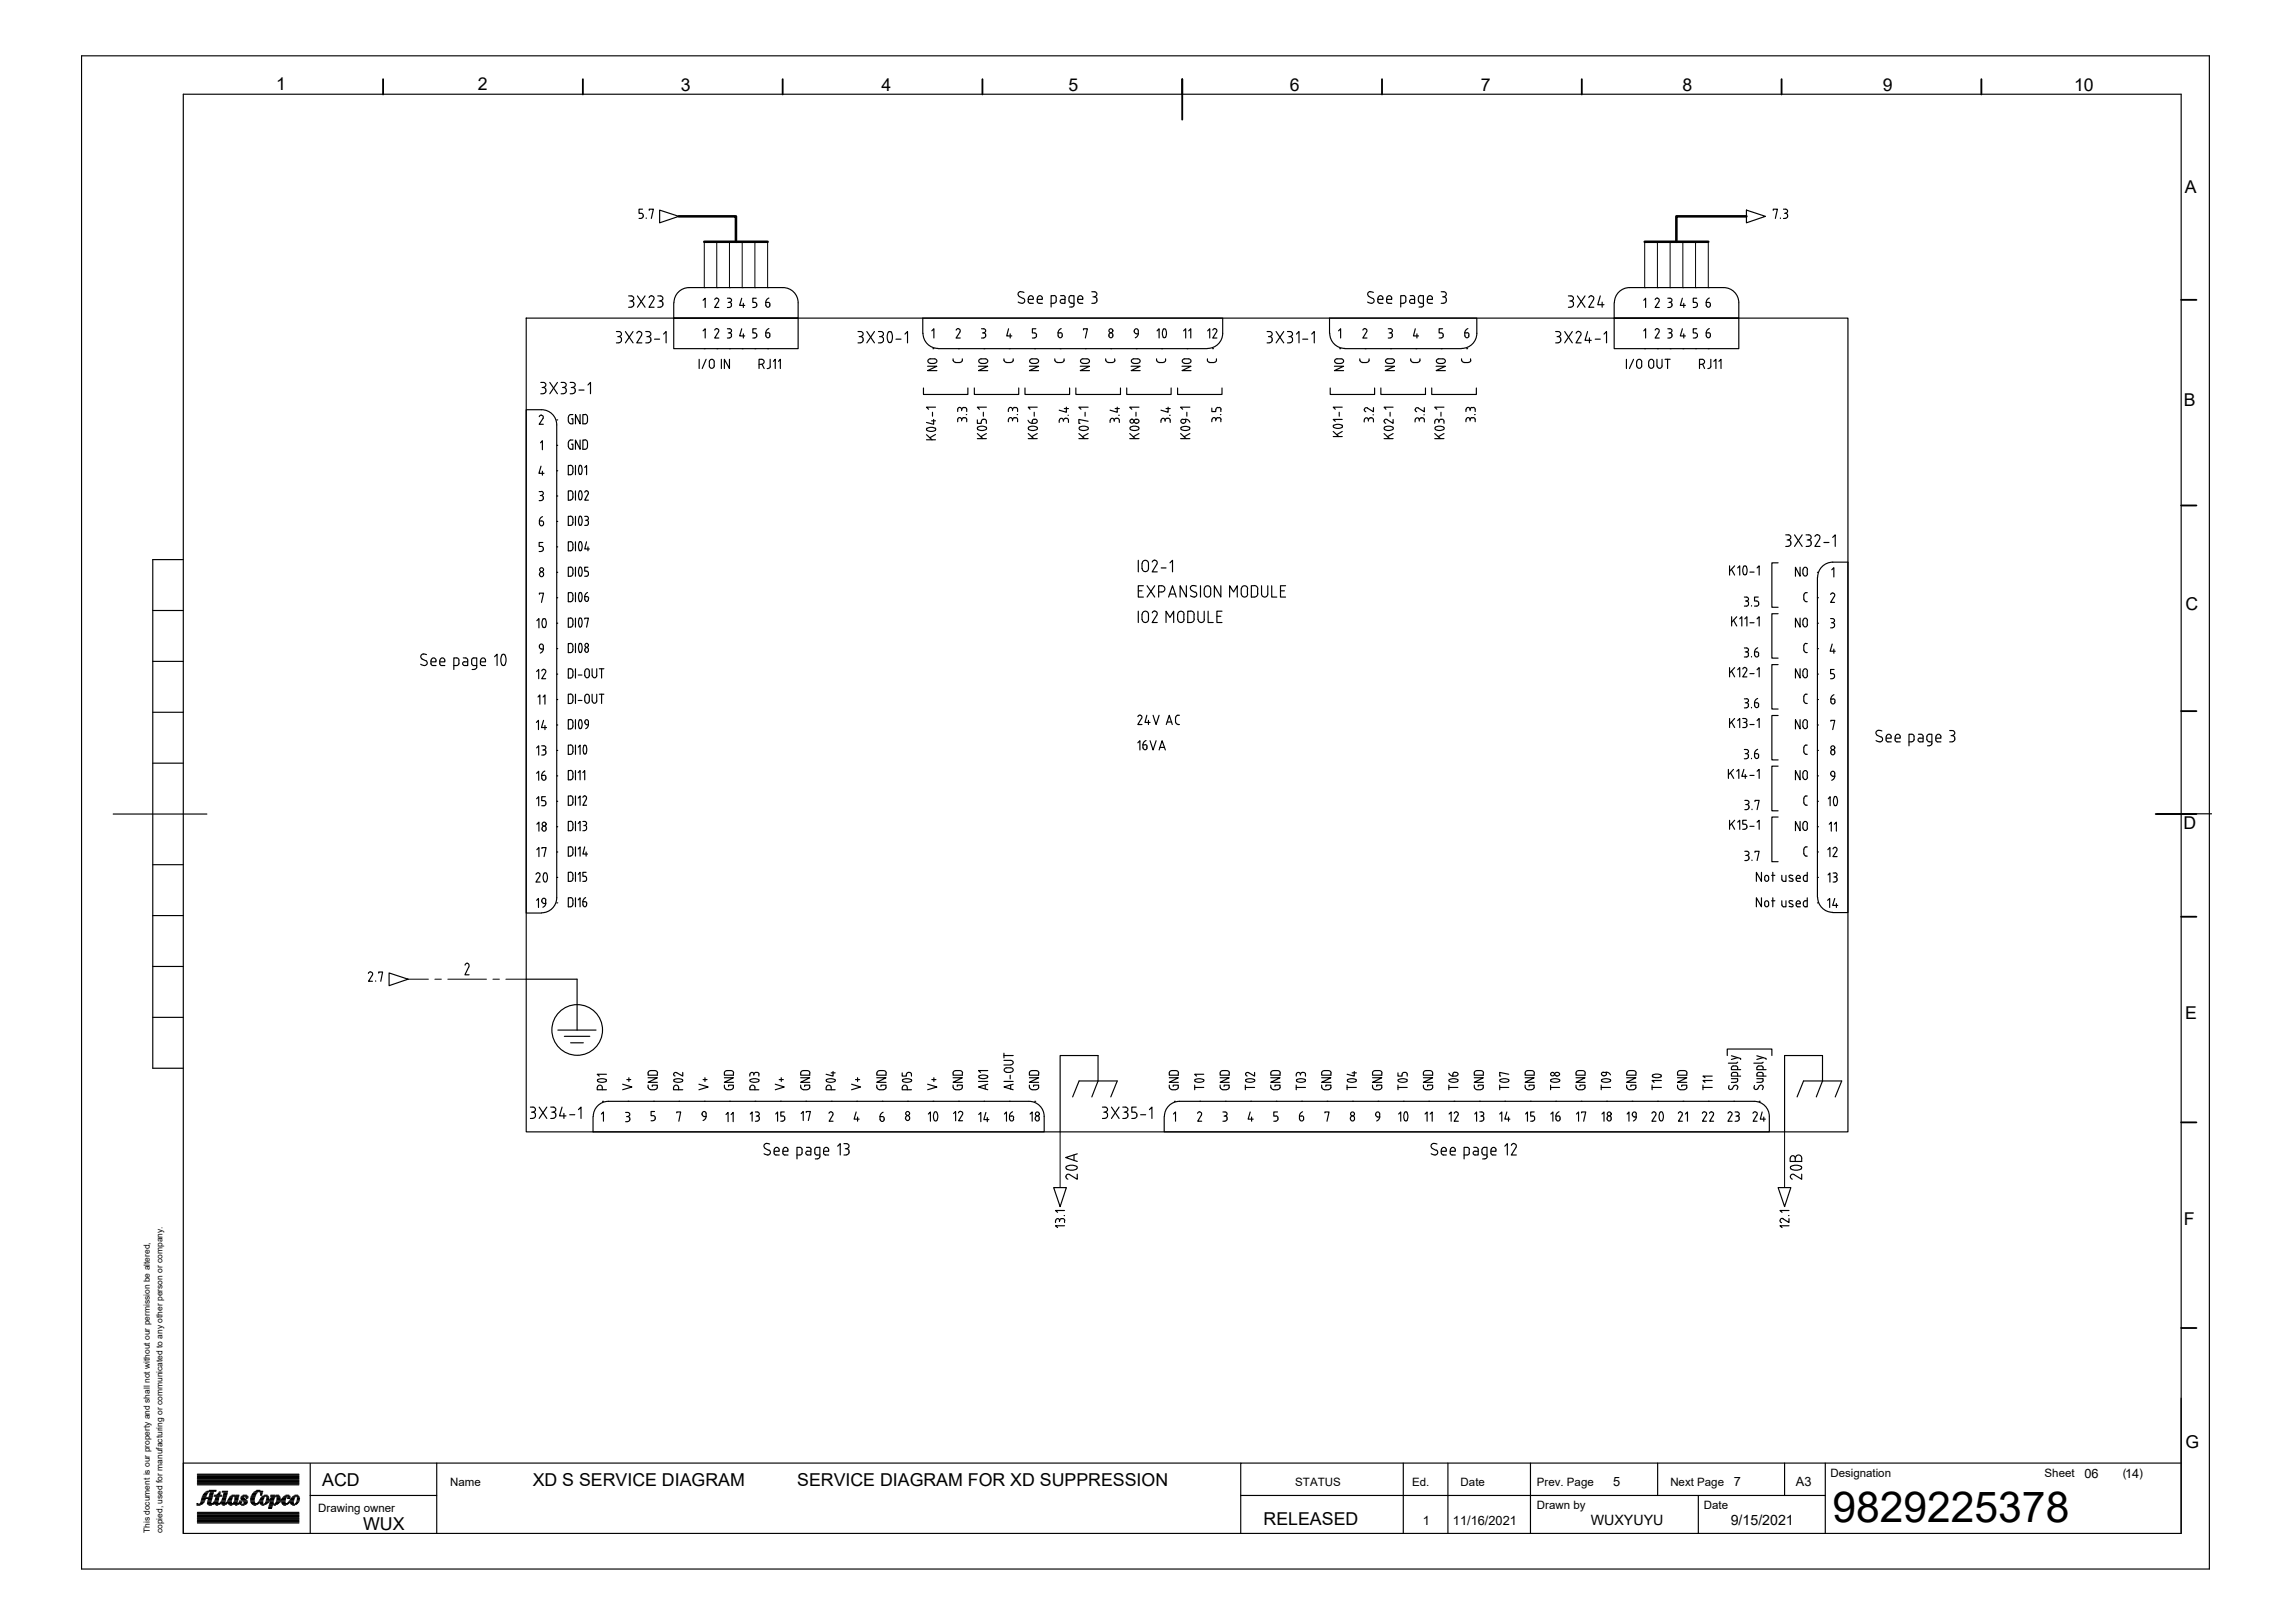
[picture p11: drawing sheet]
<svg xmlns="http://www.w3.org/2000/svg" width="420mm" height="297mm" viewBox="0 0 420 297" stroke-linecap="round" stroke-linejoin="round" font-family="sans-serif">
<defs><g id="words">
<text font-size="7.8" x="335.5" y="278.6">9829225378</text>
<g font-size="3.3">
<text x="59" y="271.9">ACD</text>
<text x="97.5" y="272">XD S SERVICE DIAGRAM</text>
<text x="146" y="272">SERVICE DIAGRAM FOR XD SUPPRESSION</text>
<text x="66.5" y="280">WUX</text>
<text x="231.3" y="279">RELEASED</text>
</g>
<g font-size="3.2">
<text x="50.5" y="16.5">1</text>
<text x="87.5" y="16.4">2</text>
<text x="124.6" y="16.7">3</text>
<text x="161.4" y="16.7">4</text>
<text x="195.6" y="16.7">5</text>
<text x="236.1" y="16.7">6</text>
<text x="271.1" y="16.7">7</text>
<text x="308" y="16.7">8</text>
<text x="344.7" y="16.7">9</text>
<text x="379.7" y="16.7">10</text>
<text x="400" y="35.4">A</text>
<text x="399.8" y="74.4">B</text>
<text x="400.1" y="111.6">C</text>
<text x="399.7" y="151.7">D</text>
<text x="400" y="186.6">E</text>
<text x="399.8" y="224.2">F</text>
<text x="400.1" y="265">G</text>
</g>
<g font-size="2.6">
<text x="291.2" y="279">WUXYUYU</text>
<text x="316.9" y="279">9/15/2021</text>
</g>
<g font-size="2.3">
<text x="295.3" y="272">5</text>
<text x="317.4" y="272">7</text>
<text x="328.8" y="272">A3</text>
<text x="381.6" y="270.4">06</text>
<text x="260.5" y="279">1</text>
<text x="266" y="279">11/16/2021</text>
</g>
<g font-size="2.1">
<text x="82.4" y="272">Name</text>
<text x="237.1" y="272">STATUS</text>
<text x="258.5" y="272">Ed.</text>
<text x="267.4" y="272">Date</text>
<text x="281.4" y="272">Prev. Page</text>
<text x="305.8" y="272">Next Page</text>
<text x="335.1" y="270.4">Designation</text>
<text x="374.3" y="270.4">Sheet</text>
<text x="388.6" y="270.4">(14)</text>
<text x="58.3" y="276.7">Drawing owner</text>
<text x="281.4" y="276.1">Drawn by</text>
<text x="311.9" y="276.1">Date</text>
</g>
<g font-size="1.5">
<text x="27.4" y="280.6" transform="rotate(-90 27.4 280.6)">This document is our property and shall not without our permission be altered,</text>
<text x="29.7" y="280.6" transform="rotate(-90 29.7 280.6)">copied, used for manufacturing or communicated to any other person or company.</text>
</g>
</g></defs>
<!-- layer: Titleblock(Atlas Copco) -->
<g fill="none" stroke="#000" stroke-width=".21">
<path d="M14.9 10.2h389.6v277h-389.6zM33.6 17.2h365.7v263.4h-365.7zM28 111.7h5.6M33.6 102.4h-5.6v93.1h5.6M28 139.7h5.6M28 130.4h5.6M28 121h5.6M20.7 149h17.2M28 158.3h5.6M394.9 148.9h10M28 176.9h5.6M28 167.6h5.6"/>
<path d="M28 186.2h5.6M33.6 267.8h193.5M36.1 275.2h.1M36.1 275.5h.5M36.1 275.3h.9M36.1 278.7h18.6M36.1 278.6h18.6M36.1 278.4h18.6M36.1 278.3h18.6M36.1 278.1h18.6M36.1 278h18.6M36.1 277.8h18.6"/>
<path d="M36.1 277.7h18.6M36.1 277.6h18.6M36.1 277.4h18.6M36.1 277.3h18.6M36.1 277.1h18.6M36.1 277h18.6M36.1 276.8h18.6M36.1 271.8h18.6M36.1 271.6h18.6M36.1 271.5h18.6M36.1 271.3h18.6M36.1 271.2h18.6"/>
<path d="M36.1 271h18.6M36.1 270.9h18.6M36.1 270.7h18.6M36.1 270.6h18.6M36.1 270.4h18.6M36.1 270.2h18.6M36.1 270.1h18.6M36.1 269.9h18.6M36.1 269.8h18.6M36.6 275.2h.6M36.7 275h.6M36.8 274.9h.6"/>
<path d="M36.8 274.7h.7M36.9 274.5h.6M36.9 274.4h.7M36.9 274.2h1.9M37 274.1h1.8M37 274h.7M37.1 273.8h.6M37.2 273.7h.6M37.2 273.5h.7M37.4 273.4h.6M37.5 273.2h.5M37.7 273.1h.5"/>
<path d="M37.9 272.9h1.6M38 275.2h2.5M38 275h.6M38 274.9h.6M38 275.3h1.1M38 274.7h.7M38.1 274.5h.6M38.1 274.4h.7M38.3 275.5h.4M38.3 274h.6M38.3 273.8h.6M38.3 272.8h1.3"/>
<path d="M38.3 273.7h.6M38.4 273.5h.6M38.4 273.4h.6M38.5 273.2h.6M38.5 273.1h.6M39 275h.9M39.1 274.9h.8M39.2 273.8h1.4M39.2 273.7h1.4M39.3 274.7h.6M39.4 275.3h.8M39.4 274.5h.6"/>
<path d="M39.4 274.4h.6M39.4 274.2h.6M39.5 274.1h.6M39.5 274h.6M39.6 275.5h.3M39.7 273.5h.5M39.9 273.4h.4M40 273.2h.3M40.1 273.1h.2M40.3 275h.9M40.4 274.9h.8M40.5 274.7h.8"/>
<path d="M40.6 275.2h1M40.6 275.3h.8M40.6 274.5h.7M40.7 274.4h.6M40.7 273.1h.9M40.7 274.2h.6M40.7 272.9h1M40.8 275.5h.3M40.8 274.1h.6M40.8 274h.6M40.8 273.8h.7M40.9 273.7h.6"/>
<path d="M40.9 273.5h.7M41 273.4h.6M41 273.2h.6M41.4 275h1M41.6 274.9h.8M41.6 274.7h.8M41.7 274.5h.7M41.8 275.2h2.3M41.8 274.4h.6M41.9 275.3h.8M41.9 274.2h.6M42 274.1h.5"/>
<path d="M42.1 274h.5M42.1 275.5h.3M42.2 273.8h1.5M42.4 273.7h.6M42.7 275h.7M42.8 274.9h.7M42.9 275.3h.8M42.9 274.7h.6M43 274.5h.5M43 274h.7M43 274.4h.6M43 274.2h.6"/>
<path d="M43 274.1h.6M43.1 275.5h.3M43.2 273.7h.6M43.7 275h.5M43.8 274.9h.5M43.8 274.7h.4M44 275.3h1M44.1 274.2h.7M44.1 274.1h.5M44.1 274.4h.9M44.1 274h.5M44.2 275.5h.5"/>
<path d="M44.3 274.5h.9M44.3 273.8h1.1M44.4 274.7h.9M44.5 273.7h.7M44.6 274.9h.7M44.6 275.2h.6M44.7 275h.6M45 274.1h.4M45 274h.4M45.1 274.2h.1M45.9 274.7h.7M45.9 274.5h.7"/>
<path d="M45.9 274.4h.7M45.9 274.2h.7M45.9 274.9h.7M45.9 274.1h.7M46 275h.6M46 274h.7M46 273.8h.7M46 275.2h1.4M46.1 273.7h.7M46.2 273.5h.6M46.2 275.3h1M46.3 273.4h.6"/>
<path d="M46.4 273.2h.7M46.5 275.5h.3M46.5 273.1h.7M46.7 272.9h1.4M47 272.8h.6M47.2 275h.3M47.3 274.9h.8M47.4 274.7h.7M47.5 274.5h.7M47.6 275h.5M47.6 273.1h.5M47.6 275.2h.5"/>
<path d="M47.6 274.4h.6M47.7 273.2h.3M47.7 274.2h.6M47.7 273.7h.2M47.7 273.5h.2M47.7 273.4h.3M47.7 275.3h1M47.8 274.1h.5M47.9 274h.5M47.9 275.5h.4M48.1 273.8h1M48.4 273.7h.5"/>
<path d="M48.5 275.2h.4M48.6 275h.5M48.7 274.9h.6M48.7 274.7h.7M48.8 274.5h1.3M48.8 274.4h.4M48.8 274h.4M48.8 274.2h.4M48.8 274.1h.4M49.2 276.1h.5M49.2 275.9h.6M49.2 275.8h.6"/>
<path d="M49.3 275.6h.6M49.3 275.5h.6M49.3 275.3h1.5M49.4 275.2h.7M49.4 274.4h.8M49.4 275h.6M49.5 274.9h.5M49.5 274.7h.6M49.5 274.2h.7M49.5 273.8h1.7M49.6 273.7h.7M49.6 274.1h.7"/>
<path d="M49.7 274h.7M50.2 275.5h.2M50.4 275.2h.6M50.5 275h.7M50.5 273.7h.5M50.6 274.9h.7M50.6 274.7h.9M50.7 274.5h.6M50.7 274h.6M50.7 274.4h.6M50.7 274.2h.6M50.7 274.1h.6"/>
<path d="M51.3 274.5h.9M51.5 274.4h.8M51.5 274.9h.7M51.5 274.7h.7M51.6 275h.6M51.6 275.2h1.3M51.6 274.2h.7M51.7 275.3h.9M51.8 274.1h.6M51.9 274h.6M51.9 275.5h.4M52.1 273.8h1"/>
<path d="M52.3 273.7h.6M52.6 274.2h.5M52.6 274.1h.5M52.7 275h.3M52.7 274h.4M52.8 274.9h.9M52.9 274.7h.8M53.1 274.5h.7M53.2 275h.5M53.2 275.2h.5M53.2 274.4h.6M53.3 274.2h.6"/>
<path d="M53.3 275.3h1M53.4 274.1h.6M53.5 274h.5M53.6 275.5h.4M53.7 273.8h1M54 273.7h.5M54.1 275.2h.4M54.2 275h.4M54.3 274.9h.4M54.3 274.7h.5M54.4 274.5h.4M54.4 274h.4"/>
<path d="M54.4 274.4h.4M54.4 274.2h.4M54.4 274.1h.4M56.8 273.7h23.2M56.8 267.9v12.7M80 267.8v12.8M227.1 273.7h107.1M256.9 267.8v12.8M265.1 267.8v12.8M280.2 267.8v12.8M303.5 267.8v5.9M310.9 273.7v6.9"/>
<path d="M326.7 267.8v5.9M334.2 267.8v12.8M399.3 267.8h-172.2v12.8"/>
</g>
<!-- layer: Sketch Geometry(Atlas Copco) -->
<g fill="none" stroke="#000" stroke-width=".34">
<path d="M70.1 14.5v2.8M106.7 14.5v2.8M143.3 14.5v2.8M179.9 14.5v2.8M216.4 14.5v7.4M253 14.5v2.8M289.6 14.5v2.8M326.2 14.5v2.8M362.7 14.5v2.8M399.3 54.9h2.8M399.3 92.5h2.8M399.3 130.1h2.8"/>
<path d="M394.7 149h7.4M399.3 167.8h2.8M399.3 205.4h2.8M399.3 243h2.8"/>
</g>
<!-- layer: SYMS -->
<g fill="none" stroke="#000" stroke-width=".21">
<path d="M120.8 38.5l3.5 1.1-3.5 1.2zM319.7 38.5l3.5 1.1-3.5 1.2zM96.3 58.2h242v149h-242zM123.3 58.2h22.8v5.6h-22.8zM123.4 55.4a2.77 2.77 0 0 1 2.8-2.8h17.1a2.77 2.77 0 0 1 2.8 2.8v2.8h-22.8v-2.8M295.5 58.2h22.8v5.6h-22.8zM315.5 52.6h-17.2a2.77 2.77 0 0 0-2.7 2.8M315.6 52.6a2.77 2.77 0 0 1 2.7 2.8v2.8h-22.8v-2.8M168.9 61v-2.8h54.9v2.8a2.77 2.77 0 0 1-2.7 2.8M169 61a2.77 2.77 0 0 0 2.8 2.8M169.1 71v1.2h8.1v-1.2M171.7 63.8h49.4"/>
<path d="M178.4 71v1.2h8.1v-1.2M187.6 71v1.2h8.2v-1.2M197 71v1.2h8.1v-1.2M206.3 71v1.2h8.1v-1.2M215.6 71v1.2h8.1v-1.2M243.4 61v-2.8h27v2.8a2.77 2.77 0 0 1-2.8 2.8M243.4 61a2.77 2.77 0 0 0 2.8 2.8M243.5 71v1.2h8.2v-1.2M246.2 63.8h21.4M252.8 71v1.2h8.2v-1.2M262.1 71v1.2h8.2v-1.2M325.5 103h-1.1v8.1h1.1"/>
<path d="M325.5 112.3h-1.1v8.2h1.1M332.7 105.7v58.5M332.8 105.7a2.77 2.77 0 0 1 2.7-2.8h2.8v64.1h-2.8M325.5 121.6h-1.1v8.2h1.1M325.5 131h-1.1v8.1h1.1M325.5 140.2h-1.1v8.2h1.1M325.5 149.5h-1.1v8.2h1.1M71.2 178.1l3.5 1.1-3.5 1.2zM96.3 179.2h9.3v9.3M99.2 167.1a2.77 2.77 0 0 0 2.7-2.8v-86.5a2.77 2.77 0 0 0-2.7-2.8h-2.9v92.1h2.8M332.8 164.2a2.77 2.77 0 0 0 2.7 2.8M102.1 188.5h7"/>
<path d="M103.3 189.7h4.7M104.5 190.9h2.3M111.4 201.6h77a2.77 2.77 0 0 1 2.8 2.7v2.9h-82.6v-2.8M111.4 201.6a2.77 2.77 0 0 0-2.8 2.7M192.9 217.4h2.3l-1.1 3.4zM196.4 200.8l1.2-3h6.9l-1.1 3M199.9 200.8l1.1-3v-4.6h-6.9v14M321.1 201.6h-105.2a2.77 2.77 0 0 0-2.7 2.7M321.1 201.6a2.77 2.77 0 0 1 2.8 2.8v2.8h-110.8v-2.8M325.5 217.4h2.4l-1.2 3.4zM329 200.8l1.2-3h7l-1.2 3M332.5 200.8l1.2-3v-4.6h-7v14"/>
<circle cx="105.7" cy="188.5" r="4.6"/>
</g>
<!-- layer: TAGFIXED -->
<g fill="none" stroke="#000" stroke-width=".21">
<path d="M115.1 54.2h.5a.44 .44 0 0 1 .4 .4 .44 .44 0 0 1-.4 .4M115.1 56.2h.5M115.3 55.1a.53 .53 0 0 1 .7 .4M116 55.6a.49 .49 0 0 1-.4 .6M116.7 54.2l1.4 2M118.1 54.2l-1.4 2M119.3 54.2l.4 .2v.4M119.3 54.1l-.5 .4M119.7 54.9l-.9 1.3h.9M120.4 54.2h.5M120.4 56.2h.5M120.7 55.1h.2"/>
<path d="M120.9 54.2a.44 .44 0 0 1 .5 .4 .44 .44 0 0 1-.5 .4M120.9 55.1l.2 .1 .3 .3M121.4 55.6a.49 .49 0 0 1-.5 .6M287.1 54.2h.5a.44 .44 0 0 1 .5 .4 .44 .44 0 0 1-.5 .4M287.1 56.2h.5M287.4 55.1a.51 .51 0 0 1 .7 .4M288.1 55.6a.49 .49 0 0 1-.5 .6M288.8 54.2l1.4 2M290.2 54.2l-1.4 2M291.3 54.2l.4 .2v.4M291.3 54.1l-.4 .4M291.7 54.9l-.8 1.3h.9"/>
<path d="M293 54.2l-.5 1.6h1.2M293.3 55.3v.9M99 70h.5M99 72.1h.5M99.3 70.9h.2M99.5 70a.44 .44 0 0 1 .4 .4 .44 .44 0 0 1-.4 .5M99.5 70.9l.2 .1 .2 .4M99.9 71.4a.49 .49 0 0 1-.4 .6M100.7 70l1.4 2.1M102.1 70l-1.4 2.1M102.7 70h.5a.44 .44 0 0 1 .5 .4 .44 .44 0 0 1-.5 .5M102.7 72.1h.5"/>
<path d="M103 70.9a.51 .51 0 0 1 .7 .5M103.7 71.4a.49 .49 0 0 1-.5 .6M104.4 70h.5a.44 .44 0 0 1 .4 .4 .44 .44 0 0 1-.4 .5M104.4 72.1h.4M104.6 70.9a.53 .53 0 0 1 .7 .5M105.3 71.4a.49 .49 0 0 1-.4 .6M106 71.4h.9M107.6 70.5l.5-.5v2.1M112.8 60.7h.5a.44 .44 0 0 1 .5 .4 .44 .44 0 0 1-.5 .5M112.8 62.8h.5M113.1 61.6a.54 .54 0 0 1 .7 .7M113.8 62.3l-.2 .3-.3 .1"/>
<path d="M114.5 60.7l1.4 2.1M115.9 60.7l-1.4 2.1M117.1 60.7l.2 .1 .2 .4-.9 1.6h.9M117.1 60.6l-.5 .4M118.2 60.7h.5M118.2 62.8h.5M118.4 61.6h.3M118.7 60.7a.44 .44 0 0 1 .5 .4 .44 .44 0 0 1-.5 .5M118.7 61.6a.51 .51 0 0 1 .5 .7M119.2 62.3l-.3 .3-.2 .1M119.8 62.1h1M121.5 61.1l.4-.4v2.1"/>
<path d="M157.1 60.7h.5M157.1 62.8h.5M157.3 61.6h.3M157.6 60.7a.44 .44 0 0 1 .4 .4 .44 .44 0 0 1-.4 .5M157.6 61.6a.51 .51 0 0 1 .4 .7M158 62.3l-.2 .3-.2 .1M158.7 60.7l1.4 2.1M160.1 60.7l-1.4 2.1M160.8 60.7h.5a.44 .44 0 0 1 .4 .4 .44 .44 0 0 1-.4 .5M160.8 62.8h.5M161 61.6a.55 .55 0 0 1 .6 .1 .55 .55 0 0 1 .1 .6M161.7 62.3l-.2 .3-.2 .1"/>
<path d="M162.7 60.7a1.7 1.7 0 0 0 .1 2l.3-.1M162.7 60.8l.2-.1 .2 .1M163.2 60.7a1.97 1.97 0 0 1 0 1.9M164 62.1h1M165.7 61.1l.4-.4v2.1M232 60.7h.5a.44 .44 0 0 1 .4 .4 .44 .44 0 0 1-.4 .5M232 62.8h.4M232.2 61.6a.54 .54 0 0 1 .7 .7M232.9 62.3l-.2 .3-.2 .1M233.6 60.7l1.4 2.1M235 60.7l-1.4 2.1M235.7 60.7h.5a.44 .44 0 0 1 .4 .4 .44 .44 0 0 1-.4 .5"/>
<path d="M235.7 62.8h.5M236 61.6a.54 .54 0 0 1 .6 .7M236.6 62.3l-.2 .3-.2 .1M237.3 61.1l.5-.4v2.1M238.5 62.1h.9M240.1 61.1l.5-.4v2.1M284.8 60.7h.5a.44 .44 0 0 1 .4 .4 .44 .44 0 0 1-.4 .5M284.8 62.8h.5M285.1 61.6a.54 .54 0 0 1 .6 .7M285.7 62.3l-.2 .3-.2 .1M286.5 60.7l1.4 2.1M287.9 60.7l-1.4 2.1"/>
<path d="M289 60.7l.3 .1 .2 .4-1 1.6h1M289 60.6l-.5 .4M290.6 60.7l-.4 1.6h1.1M291 61.8v1M292 62.1h1M293.7 61.1l.4-.4v2.1M326.9 97.9h.5M327.2 98.8h.2M327.4 97.9a.44 .44 0 0 1 .5 .4 .44 .44 0 0 1-.5 .5M327.4 98.8a.53 .53 0 0 1 .5 .7M327.9 99.5l-.3 .4-.2 .1M328.5 97.9l1.4 2.1"/>
<path d="M329.9 97.9l-1.4 2.1M330.7 97.9h.4a.44 .44 0 0 1 .5 .4 .44 .44 0 0 1-.5 .5M330.9 98.8a.56 .56 0 0 1 .6 .2 .56 .56 0 0 1 .1 .5M331.6 99.5l-.2 .4-.3 .1M332.7 97.9l.4 .2v.5M332.8 97.8l-.5 .4M333.1 98.6l-.8 1.4h.9M333.9 99.3h.9M335.5 98.4l.5-.5v2.1M208.4 102.5v2.2M209.1 103.1v1M209.1 103.1a.57 .57 0 0 1 .6-.6 .57 .57 0 0 1 .6 .6v1"/>
<path d="M209.1 104a.57 .57 0 0 0 .6 .6 .57 .57 0 0 0 .6-.6M211.4 102.5l.4 .3v.4M211.4 102.5l-.4 .4M211.8 103.3l-.9 1.4h1M212.6 103.9h.9M214.2 103l.5-.5v2.2M326.9 100h.5M330.7 100h.4M97.1 202.6h.5a.44 .44 0 0 1 .4 .5 .44 .44 0 0 1-.4 .4M97.1 204.7h.5M97.3 203.6a.53 .53 0 0 1 .7 .4M98 204a.49 .49 0 0 1-.4 .7"/>
<path d="M98.7 202.6l1.4 2.1M100.1 202.6l-1.4 2.1M100.8 202.6h.5M100.8 204.7h.5M101 203.6h.3M101.3 202.6a.44 .44 0 0 1 .5 .5 .44 .44 0 0 1-.5 .4M101.3 203.6h.2l.3 .4M101.8 204a.49 .49 0 0 1-.5 .7M102.9 202.6l-.5 1.6h1.2M103.2 203.8v.9M104.3 204h.9M105.9 203.1l.5-.5v2.1"/>
<path d="M201.8 202.6h.5a.44 .44 0 0 1 .5 .5 .44 .44 0 0 1-.5 .4M201.8 204.7h.5M202.1 203.6a.51 .51 0 0 1 .7 .4M202.8 204a.49 .49 0 0 1-.5 .7M203.5 202.6l1.4 2.1M204.9 202.6l-1.4 2.1M205.6 202.6h.4M205.6 204.7h.4M205.8 203.6h.2M206 202.6a.44 .44 0 0 1 .5 .5 .44 .44 0 0 1-.5 .4M206 203.6l.4 .2 .1 .2M206.5 204a.49 .49 0 0 1-.5 .7"/>
<path d="M207.2 204.7h.5M207.7 203.6l.4 .2v.2M208 202.6h-.8v1h.5M208.1 204a.49 .49 0 0 1-.4 .7M208.8 204h.9M210.4 203.1l.5-.5v2.1"/>
</g>
<!-- layer: DESC -->
<g fill="none" stroke="#000" stroke-width=".21">
<path d="M128 65.8v1.7M129.3 65.8l-.7 1.7M129.9 66.2a.44 .44 0 0 1 .4-.4 .44 .44 0 0 1 .5 .4M129.9 67a.44 .44 0 0 0 .4 .4 .44 .44 0 0 0 .5-.4M129.9 66.2v.8M130.8 66.2v.8M132.1 65.8v1.7M133.5 65.8v1.7l-.9-1.7v1.7M139 66.7h.4M139.4 65.8h-.4v1.7M139.5 65.8a.44 .44 0 0 1 .4 .4 .44 .44 0 0 1-.4 .4M139.5 66.7l.4 .8"/>
<path d="M140.4 67.5h.3M141 65.8v1.3M141 67l-.1 .4h-.2M141.6 66.1l.3-.3v1.7M142.5 66.1l.4-.3v1.7M297.8 65.8v1.7M299.1 65.8l-.8 1.7M299.6 66.2v.8M299.7 66.2a.44 .44 0 0 1 .4-.4 .44 .44 0 0 1 .5 .4M299.7 67a.44 .44 0 0 0 .4 .4 .44 .44 0 0 0 .5-.4M300.6 66.2v.8M301.8 66.2v.8"/>
<path d="M301.9 66.2a.44 .44 0 0 1 .4-.4 .44 .44 0 0 1 .5 .4M301.9 67a.44 .44 0 0 0 .4 .4 .44 .44 0 0 0 .5-.4M302.8 66.2v.8M303.3 65.8v1.2M303.4 67a.44 .44 0 0 0 .4 .4 .44 .44 0 0 0 .5-.4M304.3 65.8v1.2M304.8 65.8h1M305.3 65.8v1.7M311.1 66.7h.5M311.6 65.8h-.5v1.7M311.6 65.8a.44 .44 0 0 1 .5 .4 .44 .44 0 0 1-.5 .4M311.7 66.7l.4 .8"/>
<path d="M312.7 67.5h.1M313.2 65.8v1.2l-.2 .4h-.1M313.8 66.1l.3-.3v1.7M314.7 66.1l.4-.3v1.7M208.4 111.9v2M208.4 108.1h.7M209.1 112.5v.9M209.1 112.4a.57 .57 0 0 1 .6-.5 .57 .57 0 0 1 .6 .5M209.3 107.2h-.9v2.1h.9M210 107.2l1.4 2.1M210.3 112.5v.9a.57 .57 0 0 1-.6 .5 .57 .57 0 0 1-.6-.5M211.4 107.2l-1.4 2.1"/>
<path d="M211.4 111.9l.4 .2v.4M211.4 111.8l-.4 .4M211.8 112.6l-.9 1.3h1M212.1 108.3h.6a.57 .57 0 0 0 .6-.5 .57 .57 0 0 0-.6-.6h-.6v2.1M213.5 113.9v-2l.7 1.1 .7-1.1v2M213.9 109.3l.8-2.1 .6 2.1M214.2 108.7h1M215.6 112.5v.9M215.6 112.4a.57 .57 0 0 1 .6-.5 .57 .57 0 0 1 .6 .5M215.6 113.4a.57 .57 0 0 0 .6 .5 .57 .57 0 0 0 .6-.5M216.7 112.5v.9M217.2 107.2v2.1l-1.1-2.1v2.1"/>
<path d="M218 111.9h-.5v2h.5M218 111.8a.66 .66 0 0 1 .6 .7M218.2 108.1l.6 .3M218.6 112.5v.8M218.6 113.3a.66 .66 0 0 1-.6 .6M218.8 108.4a.53 .53 0 0 1 .2 .7 .53 .53 0 0 1-.8 .1l-.3-.2M219 107.3a.6 .6 0 0 0-.8-.1 .6 .6 0 0 0-.2 .7l.2 .2M219.3 111.9v1.5M219.4 113.4a.57 .57 0 0 0 .5 .5 .57 .57 0 0 0 .6-.5M219.8 107.2v2.1M220.5 107.8v.9M220.5 111.9v1.5"/>
<path d="M220.5 107.8a.57 .57 0 0 1 .6-.6 .57 .57 0 0 1 .5 .6v.9M220.5 108.7a.57 .57 0 0 0 .6 .6 .57 .57 0 0 0 .5-.6M221.2 111.9v2h.9M222.8 112.8h.7M223.5 107.2v2.1l-1.2-2.1v2.1M223.7 111.9h-.9v2h.9M225.1 109.3v-2.1l.7 1.1 .7-1.1v2.1M227.2 107.8v.9M227.3 107.8a.57 .57 0 0 1 .5-.6 .57 .57 0 0 1 .6 .6M227.3 108.7a.57 .57 0 0 0 .5 .6 .57 .57 0 0 0 .6-.6M228.4 107.8v.9M229.6 107.2h-.5v2.1h.5a.66 .66 0 0 0 .7-.7"/>
<path d="M229.6 107.2a.66 .66 0 0 1 .7 .6M230.2 107.8v.8M231 108.7a.57 .57 0 0 0 .5 .6 .57 .57 0 0 0 .6-.6M231 107.2v1.5M232.1 107.2v1.5M232.8 107.2v2.1h1M234.4 108.1h.7M235.4 107.2h-1v2.1h1M195.2 213.5a1.82 1.82 0 0 1 2 .1v.2a1.57 1.57 0 0 1-2 0zM195.8 215a.46 .46 0 0 0-.6 .2 .46 .46 0 0 0 .3 .6M196.6 211.4v1M197.2 214.9v.9l-1.4-.8"/>
<path d="M197.2 211.2l-2.1 .7 2.1 .7M328.7 212a.57 .57 0 0 1 .6-.6 .57 .57 0 0 1 .5 .6v.6h-2.1v-.6a.47 .47 0 0 1 .5-.5 .47 .47 0 0 1 .5 .5v.6M329.7 213.5l.1 .2-.1 .2M329.7 213.5a1.82 1.82 0 0 0-1.9 .1v.2a1.7 1.7 0 0 0 1.9 .1M329.8 214.9v.9l-1.3-.8a.46 .46 0 0 0-.7 .2 .46 .46 0 0 0 .3 .6"/>
</g>
<!-- layer: TERMS -->
<g fill="none" stroke="#000" stroke-width=".21">
<path d="M128.7 55l.4-.4v1.7M131.2 54.6a.36 .36 0 0 1 .3 .5M131.2 54.5l-.3 .3M131.5 55.2l-.7 1.1h.8M133.2 54.6h.4a.36 .36 0 0 1 .3 .3 .36 .36 0 0 1-.3 .4M133.2 56.3h.3M133.3 55.3a.43 .43 0 0 1 .6 .4M133.9 55.7v.2M133.9 55.9l-.1 .3h-.2M135.8 54.6l-.4 1.3h.9M136.1 55.5v.8M137.8 56.3h.4"/>
<path d="M138.5 54.6h-.7v.7l.6 .1 .1 .3M138.5 55.7a.4 .4 0 0 1-.3 .5M140.2 55.9a.36 .36 0 0 0 .4 .3 .36 .36 0 0 0 .4-.3M140.6 55.3h-.4v.6M140.6 55.3l.3 .1 .1 .3M140.8 54.5a.87 .87 0 0 0-.6 .8M140.9 55.7v.2M300.9 55l.4-.4v1.7M303.4 54.6a.36 .36 0 0 1 .3 .5M303.4 54.5l-.4 .3M303.7 55.2l-.7 1.1h.8M305.3 54.6h.4a.36 .36 0 0 1 .4 .3 .36 .36 0 0 1-.4 .4"/>
<path d="M305.3 56.3h.4M305.5 55.3a.41 .41 0 0 1 .6 .4M306.1 55.7a.4 .4 0 0 1-.4 .5M308 54.6l-.4 1.3h1M308.3 55.5v.8M310 56.3h.4M310.4 55.3l.3 .2 .1 .2M310.6 54.6h-.6v.7h.4M310.8 55.7a.4 .4 0 0 1-.4 .5M312.7 55.3h-.3v.6M312.8 55.3l.2 .1 .1 .3M312.9 54.5a.87 .87 0 0 0-.5 .8"/>
<path d="M313.1 55.7a.37 .37 0 0 1-.2 .5 .37 .37 0 0 1-.5-.3M99.1 76a.36 .36 0 0 1 .3 .6l-.7 1.1h.8M99.1 76l-.4 .3M104 76.3v.8M104.1 77.1l.2 .4h.2M104.5 75.9h.4M104.5 75.9h-.2l-.2 .4M104.6 76.6h.3v1h-.4M106.2 75.9v1.7l-.8-1.7v1.7M107.1 75.9h-.4v1.7l.6-.1 .3-.5M107.1 75.8l.4 .3 .1 .3M107.6 76.4v.7"/>
<path d="M128.7 60.6l.4-.4v1.7M131.2 60.2a.36 .36 0 0 1 .3 .5M131.2 60.1l-.3 .3M131.5 60.8l-.7 1.1h.8M133.2 60.2h.4a.36 .36 0 0 1 .3 .3 .36 .36 0 0 1-.3 .4M133.2 61.9h.3M133.3 60.9a.43 .43 0 0 1 .6 .4M133.9 61.3v.2M133.9 61.5l-.1 .3h-.2M135.8 60.2l-.4 1.3h.9M136.1 61.1v.8M137.8 61.9h.4"/>
<path d="M138.5 60.2h-.7v.7l.6 .1 .1 .3M138.5 61.3a.4 .4 0 0 1-.3 .5M140.2 60.9h.4M140.2 60.9v.6M140.2 61.5a.36 .36 0 0 0 .4 .3 .36 .36 0 0 0 .4-.3M140.6 60.9l.3 .1 .1 .2M140.8 60.1a.87 .87 0 0 0-.6 .8M140.9 61.3v.2M169.8 67h1.7l-1.7 .8h1.7M170.3 66.5h.8M170.6 60.6l.4-.4v1.7M171.1 65.7h-.8a.4 .4 0 0 0-.4 .4 .4 .4 0 0 0 .4 .4"/>
<path d="M171.1 65.7a.4 .4 0 0 1 .4 .4 .4 .4 0 0 1-.4 .4M174.5 65.7v.3M174.5 65.9l.2 .4h.2M174.9 66.4h.9M175.4 60.2a.36 .36 0 0 1 .3 .5M175.4 60.1l-.4 .3M175.8 60.8l-.8 1.1h.8M176.2 65.7l-.1 .4-.3 .2M179.1 67h1.7l-1.7 .8h1.7M179.6 65.7h.8a.4 .4 0 0 1 .4 .4 .4 .4 0 0 1-.4 .4M179.6 66.5h.8M179.6 65.7a.4 .4 0 0 0-.4 .4 .4 .4 0 0 0 .4 .4"/>
<path d="M179.7 60.2h.4M179.7 61.9h.4M179.9 60.9h.2M180.1 60.2a.36 .36 0 0 1 .4 .3 .36 .36 0 0 1-.4 .4M180.1 60.9l.2 .1 .2 .3M180.5 61.3a.4 .4 0 0 1-.4 .5M183.8 65.7v.3M183.8 65.9l.2 .4h.2M184.2 66.4h.9M184.6 60.2l-.3 1.3h.9M184.9 61.1v.8M185.5 65.7l-.1 .4-.3 .2"/>
<path d="M188.5 67h1.6l-1.6 .8h1.6M188.9 66.5h.8M189 61.9h.4M189.6 60.2h-.6v.7l.6 .1 .2 .3M189.7 65.7h-.8a.4 .4 0 0 0-.4 .4 .4 .4 0 0 0 .4 .4M189.7 65.7a.4 .4 0 0 1 .4 .4 .4 .4 0 0 1-.4 .4M189.7 61.3v.2M189.8 61.5l-.2 .3h-.2M193.1 65.7v.3M193.2 65.9l.2 .4h.2M193.5 66.4h.9M193.7 60.9h.4"/>
<path d="M193.7 60.9v.6M194.1 60.9l.3 .1 .1 .2M194.3 60.1a.87 .87 0 0 0-.6 .8M194.5 61.3a.37 .37 0 0 1-.3 .5 .37 .37 0 0 1-.5-.3M194.8 65.7l-.1 .4-.3 .2M197.8 67h1.7l-1.7 .8h1.7M198.2 65.7h.8a.4 .4 0 0 1 .5 .4 .4 .4 0 0 1-.5 .4M198.2 66.5h.8M198.3 65.7a.4 .4 0 0 0-.5 .4 .4 .4 0 0 0 .5 .4M198.4 60.4v-.2h.7l-.4 1.7M202.4 65.7v.3M202.5 65.9l.2 .4h.2"/>
<path d="M202.8 66.4h.9M203 61.3a.36 .36 0 0 1 .4-.4 .36 .36 0 0 1 .3 .4M203 61.3a.38 .38 0 0 0 .4 .5 .38 .38 0 0 0 .3-.5M204.1 65.7v.3M204.1 65.9l-.2 .4h-.2M207.1 67h1.6l-1.6 .8h1.6M207.5 66.5h.8M207.6 60.7a.39 .39 0 0 1 .3-.5 .39 .39 0 0 1 .5 .4 1.05 1.05 0 0 1-.6 1.2M207.7 60.7l.2 .3 .1 .1M208 61.1h.4M208.3 65.7h-.7a.4 .4 0 0 0-.5 .4 .4 .4 0 0 0 .5 .4M208.3 65.7a.4 .4 0 0 1 .4 .4 .4 .4 0 0 1-.4 .4"/>
<path d="M211.7 65.7v.3M211.8 65.9l.2 .4h.2M211.8 60.6l.4-.4v1.7M212.2 66.4h.8M213 60.3l.2-.1 .1 .1M213 60.2a1.17 1.17 0 0 0 .2 1.6l.1-.1M213.4 60.2a1.59 1.59 0 0 1 0 1.5M213.4 65.7l-.1 .4-.3 .2M216.4 67h1.6l-1.6 .8h1.6M216.7 60.6l.4-.4v1.7M216.9 65.7h.7a.4 .4 0 0 1 .4 .4 .4 .4 0 0 1-.4 .4M216.9 66.5h.7"/>
<path d="M216.9 65.7a.4 .4 0 0 0-.5 .4 .4 .4 0 0 0 .5 .4M217.6 60.6l.4-.4v1.7M221.1 65.7v.4l.4 .2M221.1 60.6l.4-.4v1.7M221.4 66.4h.9M222.4 60.2a.36 .36 0 0 1 .3 .5M222.4 60.1l-.4 .3M222.7 65.7l-.1 .4-.3 .2M222.7 60.8l-.7 1.1h.8M244.3 67h1.7l-1.7 .8h1.7M244.8 66.5h.7M245.1 60.6l.3-.4v1.7"/>
<path d="M245.5 65.7h-.7a.4 .4 0 0 0-.5 .4 .4 .4 0 0 0 .5 .4M245.5 65.7a.4 .4 0 0 1 .5 .4 .4 .4 0 0 1-.5 .4M248.9 65.7v.3M249 65.9l.2 .4h.2M249.4 66.4h.8M249.9 60.2a.36 .36 0 0 1 .3 .5M249.9 60.1l-.4 .3M250.2 60.8l-.7 1.1h.8M250.6 65.7v.4l-.4 .2M253.6 67h1.7l-1.7 .8h1.7M254.1 65.7h.8a.4 .4 0 0 1 .4 .4 .4 .4 0 0 1-.4 .4M254.1 66.5h.7"/>
<path d="M254.1 65.7a.4 .4 0 0 0-.5 .4 .4 .4 0 0 0 .5 .4M254.2 60.2h.3M254.2 61.9h.3M254.3 60.9h.2M254.6 60.2a.36 .36 0 0 1 .3 .3 .36 .36 0 0 1-.3 .4M254.6 60.9l.3 .2v.2M254.9 61.3v.2M254.9 61.5l-.2 .3h-.1M258.3 65.7v.3M258.3 65.9l.2 .4h.2M258.7 66.4h.8M259.1 60.2l-.3 1.3h.9"/>
<path d="M259.4 61.1v.8M260 65.7l-.1 .4-.3 .2M262.9 67h1.7l-1.7 .8h1.7M263.4 66.5h.7M263.5 61.9h.3M264.1 60.2h-.6v.7l.6 .1 .1 .3M264.1 65.7h-.7a.4 .4 0 0 0-.4 .4 .4 .4 0 0 0 .4 .4M264.2 65.7a.4 .4 0 0 1 .4 .4 .4 .4 0 0 1-.4 .4M264.2 61.3v.2M264.2 61.5l-.1 .3h-.2M267.6 65.7v.3M267.6 65.9l.2 .4h.2"/>
<path d="M268 66.4h.8M268.2 60.9h.3M268.2 60.9v.6M268.2 61.5a.36 .36 0 0 0 .4 .3 .36 .36 0 0 0 .3-.3M268.6 60.9l.2 .1 .1 .2M268.7 60.1a.87 .87 0 0 0-.5 .8M268.9 61.3v.2M269.2 65.7v.3M269.3 65.9l-.2 .4h-.2M300.9 60.6l.4-.4v1.7M303.4 60.2a.36 .36 0 0 1 .3 .5M303.4 60.1l-.4 .3"/>
<path d="M303.7 60.8l-.7 1.1h.8M305.3 60.2h.4a.36 .36 0 0 1 .4 .3 .36 .36 0 0 1-.4 .4M305.3 61.9h.4M305.5 60.9a.41 .41 0 0 1 .6 .4M306.1 61.3a.4 .4 0 0 1-.4 .5M308 60.2l-.4 1.3h1M308.3 61.1v.8M310 61.9h.4M310.4 60.9l.3 .2 .1 .2M310.6 60.2h-.6v.7h.4M310.8 61.3a.4 .4 0 0 1-.4 .5M312.4 60.9h.3"/>
<path d="M312.4 60.9v.6M312.8 60.9l.2 .1 .1 .2M312.9 60.1a.87 .87 0 0 0-.5 .8M313.1 61.3a.37 .37 0 0 1-.2 .5 .37 .37 0 0 1-.5-.3M98.7 90h.4M98.7 91.6h.4M98.7 95.3l.1 .6a.37 .37 0 0 0 .4 .3 .37 .37 0 0 0 .3-.5M98.7 95.3l.6 .1 .2 .3M98.9 90.7a.41 .41 0 0 1 .6 .4M99 81l.3-.3v1.6M99 85.3l-.3 1.3h.9M99.1 89.9a.36 .36 0 0 1 .4 .4 .36 .36 0 0 1-.4 .3"/>
<path d="M99.3 86.2v.8M99.3 94.6a.87 .87 0 0 0-.5 .7M99.4 99.3h-.7v.7h.4a.45 .45 0 0 1 .4 .4 .45 .45 0 0 1-.4 .5M99.5 91.2l-.1 .2-.3 .2M99.5 91.1v.1M104 81v.8M104.1 81.7l.2 .4 .2 .1M104.4 99.2h-.4v1.6l.7-.1 .1-.2 .1-.8M104.4 94.5h-.4v1.7l.7-.1 .2-.5M104.4 89.8h-.4v1.7h.4M104.4 99.1l.4 .3 .1 .2M104.4 94.5l.4 .2 .1 .3"/>
<path d="M104.4 89.8l.3 .1a1.31 1.31 0 0 1 0 1.5l-.3 .1M104.4 85.1l.3 .1a1.36 1.36 0 0 1 0 1.6l-.7 .1v-1.7h.4M104.5 80.5h.4M104.5 80.5l-.2 .1-.2 .4M104.6 81.3h.3v.9h-.4M104.9 95v.6M105.4 85.2v1.7M105.4 89.8v1.7M105.4 94.5v1.7M105.4 99.2v1.6M106.1 99.2l.1-.1 .2 .1M106.1 94.6l.1-.1 .2 .1"/>
<path d="M106.1 96.1l.1 .1 .2-.1M106.1 89.9l.1-.1 .2 .1M106.1 91.4l.1 .1 .2-.1M106.1 85.2l.1-.1 .2 .1M106.1 86.7l.1 .1 .2-.1M106.1 99.2a1.76 1.76 0 0 0 0 1.5M106.1 94.6a1.76 1.76 0 0 0 0 1.5M106.1 89.9a1.76 1.76 0 0 0 0 1.5M106.1 85.3a1.76 1.76 0 0 0 0 1.5M106.2 80.5v1.7l-.8-1.7v1.7M106.4 99.2a1.76 1.76 0 0 1 0 1.5M106.4 94.6a1.76 1.76 0 0 1 0 1.5"/>
<path d="M106.4 89.9a1.76 1.76 0 0 1 0 1.5M106.4 85.3a1.76 1.76 0 0 1 0 1.5M107 85.6l.4-.4v1.7M107 96.2h.4M107 94.5h.4M107.1 80.5h-.4v1.7h.6l.2-.2 .1-1M107.1 80.5l.4 .3 .1 .2M107.2 95.2h.2M107.4 99.2l-.4 1.3h.9M107.4 89.8a.36 .36 0 0 1 .3 .6l-.7 1.1h.7M107.4 94.5a.36 .36 0 0 1 .3 .4 .36 .36 0 0 1-.3 .3l.3 .4M107.4 89.8l-.3 .3"/>
<path d="M107.7 95.6a.41 .41 0 0 1-.3 .6M98.3 113.6l.4-.4v1.7M98.7 100.9h.4M98.7 118.2a.36 .36 0 0 1 .4-.3 .36 .36 0 0 1 .4 .3M98.7 118.3a.4 .4 0 0 0 .4 .5M98.7 108.8v-.2h.8l-.4 1.7M98.7 105.2a.41 .41 0 0 1 .4-.5 .41 .41 0 0 1 .4 .5M98.8 105.2a.36 .36 0 0 0 .4 .4 .36 .36 0 0 0 .3-.4M99.1 118.8h.4M99.4 113.3a1.11 1.11 0 0 0 .2 1.6l.1-.1a1.26 1.26 0 0 0 .1-1.5M99.4 113.3l.2-.1 .2 .1M99.5 118.7a.83 .83 0 0 1-.6 .8"/>
<path d="M99.5 118.3v.5M104.4 113.1h-.4v1.7l.7-.1 .2-.4M104.4 113.1l.4 .2 .1 .3M104.4 108.4l.3 .1a1.31 1.31 0 0 1 0 1.6h-.7v-1.6h.4M104.4 103.8h.3a1.31 1.31 0 0 1 0 1.6l-.7 .1v-1.7h.4M104.9 113.6v.7M104.9 118.3l-.2-.5h-.7v1.6h.7l.1-.2 .1-.9M105.4 103.8v1.7M105.4 108.5v1.6M105.4 113.1v1.7M105.4 117.8v1.6M106.1 117.8l.1-.1 .2 .1"/>
<path d="M106.1 119.3l.1 .1 .2-.1M106.1 113.2l.1-.1 .2 .1M106.1 114.7l.1 .1 .2-.1M106.1 108.5l.1-.1 .2 .1M106.1 110l.1 .1 .2-.1M106.1 103.9l.1-.1 .2 .1M106.1 105.4l.1 .1 .2-.1M106.1 100.7l.1 .1 .2-.1M106.1 117.8a1.76 1.76 0 0 0 0 1.5M106.1 113.2a1.76 1.76 0 0 0 0 1.5M106.1 108.5a1.76 1.76 0 0 0 0 1.5M106.1 103.9a1.76 1.76 0 0 0 0 1.5"/>
<path d="M106.4 117.8a1.76 1.76 0 0 1 0 1.5M106.4 113.2a1.76 1.76 0 0 1 0 1.5M106.4 108.5a1.76 1.76 0 0 1 0 1.5M106.4 103.9a1.76 1.76 0 0 1 0 1.5M107 113.3v-.2h.7l-.3 1.7M107 109.2v.5M107 118.9v.2M107 109.2h.4M107 105.5h.4M107.1 118.9v-.2a.3 .3 0 0 1 .3-.2 .3 .3 0 0 1 .3 .2v.2M107.1 109.7v.2a.3 .3 0 0 0 .3 .2 .3 .3 0 0 0 .3-.2v-.2M107.4 109.2l.3 .1 .1 .3"/>
<path d="M107.4 104.5a.43 .43 0 0 1 .3 .6M107.6 108.4l-.4 .3-.2 .5M107.6 103.8h-.6v.7h.4M107.6 100.1v.7M107.7 105.1l-.3 .4M107.7 118.9a.36 .36 0 0 1-.1 .4 .36 .36 0 0 1-.4 0l-.1-.3M107.7 109.6v.1M329.6 103.8v1.7l-.9-1.7v1.7M329.6 113.1v1.7l-.9-1.7v1.7M330.1 104.3v.7M330.1 113.6v.7M330.1 104.3a.4 .4 0 0 1 .4-.5 .4 .4 0 0 1 .4 .5"/>
<path d="M330.1 105a.4 .4 0 0 0 .4 .4 .4 .4 0 0 0 .4-.4M330.1 113.6a.4 .4 0 0 1 .4-.5 .4 .4 0 0 1 .4 .5M330.1 114.3a.4 .4 0 0 0 .4 .4 .4 .4 0 0 0 .4-.4M330.2 108.9v.8M330.2 118.2v.8M330.3 109.7v.2l.3 .2M330.3 119v.2l.3 .2M330.6 119.4h.3M330.6 110.1h.3M330.6 108.5h.3M330.6 117.8h.3M330.6 108.5l-.3 .2v.2"/>
<path d="M330.6 117.7l-.3 .2v.2M330.9 104.3v.7M330.9 113.6v.7M335.1 113.2h.4a.36 .36 0 0 1 .4 .4 .36 .36 0 0 1-.4 .3M335.1 114.9h.4M335.3 114a.41 .41 0 0 1 .6 .3M335.4 104.3l.3-.4v1.7M335.4 117.9l-.3 1.3h.9M335.5 108.6a.36 .36 0 0 1 .3 .5M335.5 108.5l-.3 .3M335.7 118.8v.8M335.8 109.1l-.7 1.2h.8"/>
<path d="M335.9 114.4a.4 .4 0 0 1-.4 .5M98.2 132.2l.4-.4v1.7M98.2 136.9l.4-.4v1.7M98.2 122.9l.4-.4v1.7M98.5 127.6l.3-.4v1.7M99.2 136.5h.4M99.2 138.2h.4M99.4 137.3h.2M99.4 127.6l.4-.4v1.7M99.5 131.8l-.4 1.4h1M99.6 122.5a.36 .36 0 0 1 .3 .6M99.6 136.5a.36 .36 0 0 1 .3 .4 .36 .36 0 0 1-.3 .3 .48 .48 0 0 1 .3 .5 .48 .48 0 0 1-.3 .4"/>
<path d="M99.6 122.5l-.4 .3M99.8 132.8v.7M99.9 123.1l-.7 1.1h.7M104 122.4l.7 .1a1.31 1.31 0 0 1 0 1.5l-.7 .1zM104.4 136.4h-.4v1.7l.7-.1 .1-.2 .1-.9M104.4 131.7h-.4v1.7l.7-.1 .2-.4M104.4 127.1h-.4v1.6h.7l.2-.5M104.4 136.3l.4 .3 .1 .3M104.4 131.7l.4 .2 .1 .3M104.4 127l.4 .3 .1 .9M104.9 132.2v.7M105.4 122.4v1.7"/>
<path d="M105.4 127.1v1.6M105.4 131.7v1.7M105.4 136.4v1.7M105.9 136.8l.3-.4v1.7M105.9 128.2h.6M105.9 123.5h.6M106.1 131.8l.1-.1 .2 .1M106.1 133.3l.1 .1 .2-.1M106.1 131.8a1.76 1.76 0 0 0 0 1.5M106.4 131.8a1.76 1.76 0 0 1 0 1.5M106.9 136.5l.2-.1 .1 .1M106.9 136.4a1.28 1.28 0 0 0 .2 1.6h.1a1.34 1.34 0 0 0 .1-1.6"/>
<path d="M107 122.9v.7M107 127.5v.8M107 132.1v.2M107.1 127.5a.4 .4 0 0 1 .4-.4 .4 .4 0 0 1 .4 .4v.8M107.1 128.3a.4 .4 0 0 0 .4 .4 .4 .4 0 0 0 .4-.4M107.1 122.8a.4 .4 0 0 1 .4-.4 .4 .4 0 0 1 .4 .4v.8a.4 .4 0 0 1-.4 .5 .4 .4 0 0 1-.4-.5M107.1 132.1v-.2a.3 .3 0 0 1 .3-.2 .3 .3 0 0 1 .3 .2v.2a1.09 1.09 0 0 1-.5 1.3M107.1 132.2l.3 .4M107.4 132.6h.3M108.4 122.4v1.2M108.4 127.1v1.2M108.4 128.3a.4 .4 0 0 0 .4 .4 .4 .4 0 0 0 .4-.4"/>
<path d="M109.2 122.4v1.2a.4 .4 0 0 1-.4 .5 .4 .4 0 0 1-.4-.5M109.2 127.1v1.2M109.7 127.1h.9M109.7 122.4h.9M110.1 122.4v1.7M110.1 127.1v1.6M329.6 122.4v1.7l-.9-1.7v1.7M329.6 131.7v1.7l-.9-1.7v1.7M330.1 122.9v.7M330.1 132.2v.7M330.1 122.8a.4 .4 0 0 1 .4-.4 .4 .4 0 0 1 .4 .4M330.1 123.6a.4 .4 0 0 0 .4 .5 .4 .4 0 0 0 .4-.5"/>
<path d="M330.1 132.2a.4 .4 0 0 1 .4-.5 .4 .4 0 0 1 .4 .5M330.1 132.9a.4 .4 0 0 0 .4 .5 .4 .4 0 0 0 .4-.5M330.2 127.5v.8M330.2 136.8v.8M330.3 128.3v.2l.3 .2M330.3 137.6v.2l.3 .2M330.6 138.1h.3M330.6 128.7h.3M330.6 127.1h.3M330.6 136.4h.3M330.6 127.1l-.3 .2v.2M330.6 136.4l-.3 .2v.2"/>
<path d="M330.9 122.9v.7M330.9 132.2v.7M335.1 124.2h.4M335.2 127.9h.5l.2 .4M335.2 132v-.2h.7l-.4 1.7M335.2 127.9v.6M335.2 128.5a.36 .36 0 0 0 .4 .3 .36 .36 0 0 0 .3-.3M335.2 137.4a.4 .4 0 0 1 .6 0 .4 .4 0 0 1 0 .6 .4 .4 0 0 1-.6 0zM335.8 127.2a.87 .87 0 0 0-.6 .7M335.8 122.5h-.7v.8h.4a.41 .41 0 0 1 .4 .5M335.9 123.8l-.2 .3-.2 .1M335.9 128.3v.2"/>
<path d="M98.2 146.2l.4-.4v1.7M98.2 141.5l.4-.3v1.6M98.3 155.5l.4-.4v1.7M98.3 150.8l.4-.3v1.6M98.5 159.7a.36 .36 0 0 1 .3 .6M98.5 159.7l-.4 .3M99.2 147.5h.4M99.2 155.3v-.2h.8l-.4 1.7M99.2 142.4a.36 .36 0 0 0 .4 .4 .36 .36 0 0 0 .3-.4M99.2 151.6v.2M99.3 151.5a.36 .36 0 0 1 .3-.3 .36 .36 0 0 1 .4 .3M99.6 141.9h-.4v.6"/>
<path d="M99.6 141.9l.3 .2v.4M99.6 146.5l.3 .2v.2M99.7 141.1a.87 .87 0 0 0-.5 .8M99.9 145.8h-.7v.7h.4M99.9 146.9a.41 .41 0 0 1-.3 .6M100 151.6a.38 .38 0 0 1-.3 .5 .38 .38 0 0 1-.4-.3M100 159.8h-.3a1.18 1.18 0 0 0 .1 1.6l.2-.1M100 159.8a1.59 1.59 0 0 1 0 1.5M104.4 155h-.4v1.7h.4M104.4 150.3h-.4v1.7h.7l.2-.5M104.4 145.7h-.4v1.7l.7-.1 .2-.5M104.4 159.6l.3 .1a1.31 1.31 0 0 1 0 1.5l-.7 .1v-1.6h.4"/>
<path d="M104.4 155l.4 .2 .1 .3M104.4 150.3l.4 .3 .1 .2M104.4 145.6l.4 .3 .1 1M104.4 141l.3 .1a1.36 1.36 0 0 1 0 1.5l-.7 .1v-1.7h.4M104.9 155.5l-.1 .9-.4 .2M104.9 150.8v.7M105.4 141v1.7M105.4 145.7v1.7M105.4 150.3v1.7M105.4 155v1.7M105.4 159.7v1.6M105.9 155.4l.3-.4v1.7"/>
<path d="M105.9 150.7l.3-.4v1.7M105.9 146.1l.3-.4v1.7M105.9 141.4l.3-.4v1.7M106.7 150.3h.4a.36 .36 0 0 1 .3 .4 .36 .36 0 0 1-.3 .4l.3 .3M106.7 141.4l.3-.4v1.7M106.7 152h.3M106.9 151.1h.1M107 155l-.3 1.3h.9M107.1 145.7a.36 .36 0 0 1 .2 .5M107.1 145.6l-.4 .3M107.3 159.7h-.6v.7h.4a.43 .43 0 0 1 .3 .6M107.3 155.9v.8"/>
<path d="M107.3 146.3l-.6 1.1h.7M107.4 151.4a.41 .41 0 0 1-.3 .6M322.5 159.7v1.6l-1-1.6v1.6M324.6 159.7v1.6M329.6 141v1.7l-.9-1.7v1.7M329.6 150.3v1.7l-.9-1.7v1.7M330.1 141.5v.8M330.1 150.8v.8M330.1 141.5a.4 .4 0 0 1 .4-.5 .4 .4 0 0 1 .4 .5M330.1 142.2a.4 .4 0 0 0 .4 .5 .4 .4 0 0 0 .4-.5M330.1 150.8a.4 .4 0 0 1 .4-.5 .4 .4 0 0 1 .4 .5M330.1 151.5a.4 .4 0 0 0 .4 .5 .4 .4 0 0 0 .4-.5"/>
<path d="M330.2 146.1v.9M330.2 155.4v.9M330.3 146.9v.2l.3 .2M330.3 156.2v.2l.3 .2M330.6 156.7h.3M330.6 147.4h.3M330.6 145.7h.3M330.6 155h.3M330.6 145.7l-.3 .2v.2M330.6 155l-.3 .2v.2M330.9 159.7v1.6h-.6l-.1-.3M330.9 141.5v.8"/>
<path d="M330.9 150.8v.8M334.6 155.5l.4-.4v1.7M334.7 146.2l.4-.4v1.7M334.9 150.8l.4-.3v1.6M335.1 141.5v.2M335.2 141.5a.36 .36 0 0 1 .4-.3 .36 .36 0 0 1 .3 .3 1.05 1.05 0 0 1-.6 1.3M335.2 141.7v.2l.3 .1M335.5 142.1h.4M335.6 159.8h.3M335.8 150.8l.4-.3v1.6M335.8 145.9l.2-.1 .2 .1M335.8 147.4l.2 .1 .2-.1"/>
<path d="M335.8 145.9a1.59 1.59 0 0 0 0 1.5M336 155.1a.36 .36 0 0 1 .3 .5M336 159.7a.36 .36 0 0 1 .3 .4 .36 .36 0 0 1-.3 .4M336 155.1l-.4 .3M336.2 145.9a1.59 1.59 0 0 1 0 1.5M336.3 155.7l-.7 1.1h.7M98.2 164.8l.4-.4v1.7M98.8 160.3l-.7 1.1h.8M99.2 164.8v.2M99.2 164.8a.34 .34 0 0 1 .4-.4 .34 .34 0 0 1 .3 .4 .97 .97 0 0 1-.5 1.2M99.2 165l.1 .1 .3 .2M99.6 165.4h.3"/>
<path d="M104.4 164.3h-.4v1.7l.7-.1 .2-.5M104.4 164.3l.4 .2 .1 1M105.4 164.3v1.7M105.9 164.7l.3-.4v1.7M105.9 160l.3-.3v1.6M106.7 165h.5l.2 .4M106.7 165v.6M106.8 165.6v.2a.3 .3 0 0 0 .3 .2 .3 .3 0 0 0 .2-.2l.1-.2M107.2 164.3l-.3 .3-.2 .4M107.4 165.4v.2M107.4 160.9l-.2 .4h-.5M322.5 164.3v1.7l-1-1.7v1.7"/>
<path d="M323.1 160.6a.36 .36 0 0 1 .3-.4 .36 .36 0 0 1 .4 .4M323.1 160.9a.36 .36 0 0 0 .3 .4 .36 .36 0 0 0 .4-.4M323.1 165.6v-.4a.36 .36 0 0 1 .3-.3 .36 .36 0 0 1 .4 .3v.4M323.1 165.6a.36 .36 0 0 0 .3 .4 .36 .36 0 0 0 .4-.4M323.1 160.6v.4M323.8 160.6v.4M324.3 160.2h.6M324.3 164.9h.6M324.6 164.3v1.7M326.2 160.2v.8M326.2 164.9v.8M327 160.2v1.1h-.6l-.2-.3"/>
<path d="M327 164.9v1.1l-.6-.1-.2-.3M327.6 160.6l.6 .3 .1 .2-.2 .2-.6-.1M327.6 165.3l.6 .2M327.8 160.2l-.3 .1 .1 .3M327.8 164.8l-.3 .2 .1 .3M327.8 160.2l.4 .1M327.8 164.8l.4 .1M328.2 165.5l.1 .3-.1 .1h-.7M328.8 160.6v.5M328.8 165.2v.5M328.9 161l.2 .3M328.9 160.6a.36 .36 0 0 1 .3-.4 .36 .36 0 0 1 .4 .4"/>
<path d="M328.9 165.7l.2 .3M328.9 165.2a.38 .38 0 0 1 .5-.3 .38 .38 0 0 1 .2 .5h-.8M329.1 166h.5M329.1 161.3h.5M329.6 160.6v.2h-.8M330.1 160.5v.5M330.1 165.2v.5M330.9 160.2h-.6l-.1 .3M330.9 164.3v1.7l-.6-.1-.1-.3M330.9 164.9h-.6l-.1 .3M334.6 164.8l.4-.4v1.7M334.7 160.1l.3-.3v1.6"/>
<path d="M335.6 161.4h.3M335.8 160.5a.44 .44 0 0 1 .5 .6M335.9 164.4l-.4 1.3h1M336.2 165.4v.7M336.3 161l-.2 .3-.1 .1M109.3 199v.4h1.7M109.4 199a.45 .45 0 0 1 .4-.4 .45 .45 0 0 1 .5 .4v.4M109.4 197.6a1.28 1.28 0 0 1 1.6 .1v.1a1.34 1.34 0 0 1-1.6 .1M109.5 197.6l-.1 .1 .1 .2M111 196.6h-1.7l.4 .3M114 198.4l1.7 .5-1.7 .5M114.8 197.6h.7"/>
<path d="M115.1 197.2v.7M118.6 197.2h1.7l-1.7 .9h1.7M118.6 198.6v.4M118.7 199v.2l.4 .2M119.1 199.4h.8M119.2 195.9h.6M119.2 195.9l-.5 .3-.1 .6h1.7v-.4M119.4 198.9v-.3h.9v.6l-.4 .2M119.9 195.9l.2 .1 .3 .4M123.3 199v.4h1.7M123.3 196.6l.3 .3M123.3 199a.45 .45 0 0 1 .5-.4 .45 .45 0 0 1 .4 .4v.4"/>
<path d="M123.4 197.6a1.28 1.28 0 0 1 1.6 .1 1.13 1.13 0 0 1-1.7 0zM123.9 196.3a.36 .36 0 0 0-.6 .3M125 196.3v.6l-1.1-.6M128 198.4l1.7 .5-1.7 .5M128.7 197.6h.7M129.1 197.2v.7M132.6 198.6l.1 .6 .4 .2M132.6 197.2h1.7l-1.7 .9h1.7M133.1 199.4h.7M133.4 198.9v-.3h.9l-.1 .6-.4 .2M133.8 195.9l-.9 .1-.2 .2-.1 .6h1.7v-.4M133.8 195.9l.2 .1 .3 .4"/>
<path d="M137.3 199v.4h1.6M137.3 196.6v.3M137.3 199a.45 .45 0 0 1 .5-.4 .45 .45 0 0 1 .4 .4v.4M137.4 197.6l-.1 .1 .1 .2M137.4 197.9a1.76 1.76 0 0 0 1.5 0M137.4 197.6a1.76 1.76 0 0 1 1.5 0M138 196.6v.2M138.4 196.3a.43 .43 0 0 1 .6 .3M138.4 196.3l-.4 .3a.36 .36 0 0 0-.3-.3 .36 .36 0 0 0-.4 .3M138.9 197.6l.1 .1-.1 .2M138.9 196.6v.3M141.9 198.4l1.7 .5-1.7 .5"/>
<path d="M142.6 197.6h.8M143 197.2v.7M146.6 197.2h1.6l-1.6 .9h1.6M146.6 198.6v.4M146.6 199l.1 .2 .4 .2M147.1 199.4h.7M147.3 198.9v-.3h.9v.6l-.4 .2M148.3 196.4l-.1-.2a1.28 1.28 0 0 0-1.5 0l-.1 .6h1.6v-.4M151.2 199v.4h1.7M151.3 199a.45 .45 0 0 1 .4-.4 .45 .45 0 0 1 .5 .4v.4M151.3 197.6a1.38 1.38 0 0 1 1.6 .1v.1a1.46 1.46 0 0 1-1.6 .1M151.3 197.6l-.1 .1 .1 .2"/>
<path d="M152.2 196.4h.7M152.5 196.1v.8l-1.3-.3M155.9 198.4l1.7 .5-1.7 .5M156.6 197.6h.8M157 197.2v.7M160.5 197.2h1.7l-1.7 .9h1.7M160.5 196.4v.4h1.7v-.4M160.5 198.6v.4M160.6 199v.2l.4 .2M161 199.4h.7M161.1 195.9l.9 .1 .2 .4M161.1 195.9l-.3 .1-.2 .4"/>
<path d="M161.3 198.9v-.3h.9l-.1 .6-.3 .2M165.2 199v.4h1.7M165.2 196.4v.5h.7v-.3M165.2 199a.45 .45 0 0 1 .5-.4 .45 .45 0 0 1 .4 .4v.4M165.3 197.9a1.76 1.76 0 0 0 1.5 0M165.3 197.6a1.76 1.76 0 0 1 1.5 0M165.3 197.6l-.1 .1 .1 .2M166.5 196.3a.39 .39 0 0 0-.5 .3M166.5 196.3l.4 .3M166.8 197.6l.1 .1-.1 .2M166.9 196.6v.3M169.8 198.4l1.7 .5-1.7 .5"/>
<path d="M170.6 197.6h.8M171 197.2v.7M174.5 197.2h1.7l-1.7 .9h1.7M174.5 198.6v.4M174.5 199l.1 .2 .4 .2M174.9 199.4h.8M175 195.9h.7M175 195.9l-.4 .3-.1 .6h1.7v-.4M175.2 198.9v-.3h1l-.1 .6-.4 .2M175.7 195.9l.3 .1 .2 .4M179.1 197.9h1.7M179.3 197.2a1.76 1.76 0 0 0 1.5 0"/>
<path d="M179.3 197.2l-.1-.1a1.23 1.23 0 0 1 1.6 0l-.1 .1M180.4 198.6v.7M180.8 198.4l-1.7 .5 1.7 .5M180.8 195.9h-1.7l.4 .4M183.8 194.1h1.2a.4 .4 0 0 1 .5 .4 .4 .4 0 0 1-.5 .4M183.8 192.8v.8M183.8 197.9h1.7M183.8 194.9h1.2M183.8 193.2h1.7M184.3 196.3h.7M184.3 196.2a.4 .4 0 0 1-.5-.4 .4 .4 0 0 1 .5-.4l1 .1a.38 .38 0 0 1 .2 .3 .38 .38 0 0 1-.2 .4h-.3M184.9 196.8v.7"/>
<path d="M185 198.6v.7M185.5 198.4l-1.7 .5 1.7 .5M188.5 198.6l.1 .6 .3 .2M188.5 197.2h1.6l-1.6 .9h1.6M188.9 199.4h.8M189.2 198.9v-.3h.9v.6l-.4 .2M189.7 195.9l.4 .3v.6h-1.6v-.6l.2-.2 .9-.1M214.1 197.2h1.6l-1.6 .9h1.6M214.1 198.6v.4M214.1 199l.1 .2 .4 .2M214.5 199.4h.8M214.6 195.9h.6"/>
<path d="M214.6 195.9l-.5 .3v.6h1.6v-.4M214.8 198.9v-.3h.9v.6l-.4 .2M215.2 195.9l.3 .1 .3 .4M218.7 199h1.7M218.7 198.6v.8M218.8 197.9a1.76 1.76 0 0 0 1.5 0M218.8 197.6a1.76 1.76 0 0 1 1.5 0M218.8 197.6l-.1 .1 .1 .2M220.3 197.6l.1 .1-.1 .2M220.4 196.6h-1.7l.4 .3M223.4 197.2h1.6l-1.6 .9h1.6M223.4 198.6v.4"/>
<path d="M223.4 199l.1 .2 .4 .2M223.8 199.4h.8M224.1 198.9v-.3h.9v.6l-.4 .2M225.1 196.4l-.1-.2a1.28 1.28 0 0 0-1.5 0l-.1 .6h1.6v-.4M228 199h1.7M228 198.6v.8M228.1 197.6a1.38 1.38 0 0 1 1.6 .1v.1a1.37 1.37 0 0 1-1.6 0zM229.7 196.3v.6l-1.1-.6a.34 .34 0 0 0-.5 .2 .34 .34 0 0 0 .2 .4M232.6 197.2h1.7l-1.7 .9h1.7M232.6 198.6v.4M232.7 199l.1 .2 .3 .2M233.1 199.4h.8"/>
<path d="M233.2 195.9h.6M233.2 195.9l-.5 .3-.1 .6h1.7v-.4M233.4 198.9v-.3h.9v.6l-.4 .2M233.9 195.9l.2 .1 .3 .4M237.3 199h1.7M237.3 196.6v.3M237.3 198.6v.8M237.3 196.6a.36 .36 0 0 1 .4-.3 .36 .36 0 0 1 .4 .3l.4-.3a.4 .4 0 0 1 .5 .3M237.4 197.6a1.28 1.28 0 0 1 1.6 .1v.1a1.34 1.34 0 0 1-1.6 .1M237.4 197.6l-.1 .1 .1 .2M238.1 196.6v.2M239 196.6v.3"/>
<path d="M242 197.2h1.7l-1.7 .9h1.7M242 198.6v.4M242 199l.1 .2 .4 .2M242.4 199.4h.8M242.7 198.9v-.3h1l-.1 .6-.4 .2M243.7 196.4l-.1-.2a1.33 1.33 0 0 0-1.6 0v.6h1.7v-.4M246.6 199h1.7M246.6 198.6v.8M247.6 196.4h.7M247.9 196.1v.8l-1.3-.3M248.2 197.6l.1 .1-.1 .2M248.2 197.6a1.28 1.28 0 0 0-1.5 .1v.1a1.34 1.34 0 0 0 1.5 .1"/>
<path d="M251.3 197.2h1.7l-1.7 .9h1.7M251.3 198.6v.4M251.3 199l.1 .2 .4 .2M251.7 199.4h.8M251.8 195.9l1 .1 .2 .4M251.8 195.9l-.5 .3v.6h1.7v-.4M252 198.9v-.3h1l-.1 .6-.4 .2M255.9 196.4v.5h.8v-.3M255.9 199h1.7M255.9 198.6v.8M256 197.6a1.28 1.28 0 0 1 1.6 .1v.1a1.26 1.26 0 0 1-1.7-.1zM256.7 196.6a.49 .49 0 0 1 .5-.3 .49 .49 0 0 1 .4 .3"/>
<path d="M257.6 196.6v.3M260.6 197.2h1.7l-1.7 .9h1.7M260.6 198.6v.4M260.6 199l.1 .2 .4 .2M260.7 196.2a1.26 1.26 0 0 1 1.5 0l.1 .6h-1.7zM261.1 199.4h.7M261.4 198.9v-.3h.9l-.1 .6-.4 .2M265.2 199h1.7M265.2 198.6v.8M265.3 196.4l.3 .4 .4 .1M265.3 197.6l-.1 .1 .1 .2M265.4 197.9a1.76 1.76 0 0 0 1.5 0"/>
<path d="M265.4 197.6a1.76 1.76 0 0 1 1.5 0M266 196.6v.3h.6M266.3 196.3a.43 .43 0 0 1 .6 .3l-.3 .3M266.4 196.2l-.3 .1-.1 .3M266.8 197.6l.1 .1-.1 .2M269.9 197.2h1.7l-1.7 .9h1.7M269.9 198.6v.4M269.9 199l.1 .2 .4 .2M270.4 199.4h.7M270.4 195.9h.6M270.4 195.9l-.4 .3-.1 .6h1.7v-.4M270.6 198.9v-.3h1l-.1 .6-.4 .2"/>
<path d="M271.1 195.9l.2 .1 .3 .4M274.6 199h1.6M274.6 198.6v.8M274.6 197.6h.1a1.28 1.28 0 0 1 1.6 .1l-.1 .1a1.26 1.26 0 0 1-1.6-.1zM276.2 196.6l-1.6-.3v.6h.1M279.2 197.2h1.7l-1.7 .9h1.7M279.2 198.6v.4M279.3 199v.2l.4 .2M279.7 199.4h.7M279.9 198.9v-.3h1l-.1 .6-.4 .2M280.9 196.4l-.1-.2a1.28 1.28 0 0 0-1.5 0l-.1 .6h1.7v-.4M283.9 199h1.6"/>
<path d="M283.9 198.6v.8M283.9 197.6a1.38 1.38 0 0 1 1.7 .1l-.1 .1a1.37 1.37 0 0 1-1.6 0zM285 196.3h.1M285 196.9h.1M285 196.3h-.2a.3 .3 0 0 0-.2 .3 .3 .3 0 0 0 .2 .3h.2M285.2 196.3h.1a.3 .3 0 0 1 .2 .3 .3 .3 0 0 1-.2 .3h-.1M288.5 197.2h1.7l-1.7 .9h1.7M288.5 198.6v.4M288.6 199v.2l.4 .2M289 199.4h.7M289 195.9l1 .1 .2 .4M289.1 195.9l-.5 .3-.1 .6h1.7v-.4"/>
<path d="M289.2 198.9v-.3h1l-.1 .6-.4 .2M293.1 199h1.7M293.1 198.6v.8M293.3 197.9a1.76 1.76 0 0 0 1.5 0M293.3 197.6a1.76 1.76 0 0 1 1.5 0M293.3 197.6l-.1 .1 .1 .2M293.5 196.3h.5M293.5 196.9h.2M293.5 196.2l-.1 .1a.3 .3 0 0 0-.2 .2 .3 .3 0 0 0 .2 .3l.1 .1M294.1 196.2a.82 .82 0 0 1 .7 .5M294.1 196.3v.3M294.1 196.5l-.3 .4"/>
<path d="M294.8 197.6l.1 .1-.1 .2M297.8 197.2h1.7l-1.7 .9h1.7M297.8 196.4v.4h1.7v-.4M297.8 198.6v.4M297.8 196.4l.1-.2a1.26 1.26 0 0 1 1.6 0v.2M297.8 199l.1 .2 .4 .2M298.3 199.4h.7M298.6 198.9v-.3h.9l-.1 .6-.4 .2M302.5 199h1.7M302.5 198.6v.8M302.6 196.7a1.76 1.76 0 0 1 1.5 0M302.6 196.8v.3a1.76 1.76 0 0 0 1.5 0"/>
<path d="M304.1 196.8l.1 .1-.1 .2M304.2 197.8h-1.7l.3 .3M307.1 197.2h1.7l-1.7 .9h1.7M307.1 198.6v.4M307.2 199v.2l.4 .2M307.6 199.4h.7M307.6 195.9l1 .1 .2 .4M307.6 195.9l-.4 .3-.1 .6h1.7v-.4M307.9 198.9v-.3h.9l-.1 .6-.3 .2M311.8 199h1.7M311.8 198.6v.8M313.5 197.8h-1.7l.4 .3"/>
<path d="M313.5 196.9h-1.7l.4 .3M316.4 194.6h1.5M316.6 198.7l-.1 .2a.38 .38 0 0 0 .1 .5 .38 .38 0 0 0 .6-.2M317 197.4h1.1v.4M317 196.6v.3h1.7M317 195.4v.4h1.7M317 193.2l1.7 .5v.2M317 198.1h.8M317.4 198.8l-.3 .5M317.4 198.8a.43 .43 0 0 1 .7 0 .43 .43 0 0 1-.1 .6M317.8 196.3h-.6l-.2 .2M317.8 195.1h-.6l-.2 .3"/>
<path d="M317.8 196.3l.3 .2M317.8 195.1l.3 .3M318.1 194.4l-.2 .1M318.1 195.4v.4M318.1 196.6v.3M318.1 193.6l-1.1 .3M318.1 197.8l-.3 .2M321.1 194.6h1.5M321.2 198.7v.2a.38 .38 0 0 0 .1 .5 .38 .38 0 0 0 .5-.2M321.6 197.4h1.2v.4M321.6 196.6v.3h1.7M321.6 195.4v.4h1.7"/>
<path d="M321.6 193.2l1.7 .5v.2M321.6 198.1h.8M321.7 196.5l.1-.2h.6l.4 .2M321.7 195.4l.3-.3h.6l.2 .3M322.8 195.4v.4M322.8 196.6v.3M322.8 193.6l-1.2 .3M322.8 194.4l-.2 .1M322.8 198.9l-.2-.2-.3-.1-.5 .7M322.8 197.8l-.3 .2M322.8 198.9l-.2 .5M110.1 203.9l.4-.4v1.7"/>
<path d="M114.5 203.6h.4a.36 .36 0 0 1 .4 .4 .36 .36 0 0 1-.4 .3M114.5 205.3h.4M114.7 204.4a.46 .46 0 0 1 .6 .3 .46 .46 0 0 1-.4 .5M119.2 205.1h.4M119.8 203.4h-.6v.8h.6l.2 .3M120 204.6a.4 .4 0 0 1-.4 .5M123.9 203.7v-.2h.7l-.3 1.7M128.5 203.8v.2M128.6 203.8a.36 .36 0 0 1 .3-.4 .36 .36 0 0 1 .4 .4M128.6 204v.1l.3 .2M128.9 204.4h.4M129.3 203.8a1.05 1.05 0 0 1-.6 1.3"/>
<path d="M132.9 204l.4-.4v1.7M133.8 204l.4-.4v1.7M137.4 203.9l.3-.4v1.7M138.3 203.5h.3a.36 .36 0 0 1 .4 .4 .36 .36 0 0 1-.4 .3l.4 .2v.2M138.5 204.3h.1M139 204.6a.41 .41 0 0 1-.4 .6h-.3M142 203.9l.4-.4v1.7M143.3 204.2l.3 .2 .1 .2M143.6 203.5h-.7v.8h.4M143.7 204.6a.41 .41 0 0 1-.4 .6h-.4M146.7 203.8l.4-.4v1.7M147.6 203.6v-.2h.8l-.4 1.7"/>
<path d="M151.8 203.8a.38 .38 0 0 1 .5-.3 .38 .38 0 0 1 .2 .6l-.7 1.1h.7M156.7 203.5l-.3 1.3h.9M157 204.4v.8M161.5 204.4h-.4v.5M161.5 204.4a.41 .41 0 0 1 .4 .5 .41 .41 0 0 1-.7 .2l-.1-.2M161.7 203.6a.87 .87 0 0 0-.6 .7M165.8 204.6v.1M165.8 204.5a.36 .36 0 0 1 .4-.3 .36 .36 0 0 1 .3 .3M166.5 204.6a.37 .37 0 0 1-.2 .5 .37 .37 0 0 1-.5-.4M170 203.9l.3-.4v1.7M171.1 205.1a1.19 1.19 0 0 1 .2-1.6h.1a1.37 1.37 0 0 1 .1 1.6M171.1 205.1l.2 .1 .2-.1"/>
<path d="M174.6 203.8l.3-.4v1.7M175.9 203.4l-.4 .3M175.9 203.4a.36 .36 0 0 1 .3 .6M176.2 204l-.7 1.1h.7M179.2 204l.4-.4v1.7M180.5 203.6l-.4 1.3h.9M180.7 204.5v.8M183.9 203.9l.4-.4v1.7M184.9 204.8a.36 .36 0 0 0 .3 .4 .36 .36 0 0 0 .4-.4M185.2 204.3h-.4v.5M185.2 204.2l.3 .1 .1 .3M185.4 203.5a.87 .87 0 0 0-.6 .7"/>
<path d="M185.5 204.6v.2M188.6 203.9l.4-.4v1.7M189.5 204.6v.2M189.6 204.6a.36 .36 0 0 1 .3-.4 .36 .36 0 0 1 .4 .4M189.6 204.8a.36 .36 0 0 0 .3 .4 .36 .36 0 0 0 .4-.4M190.2 204.6v.2M214.8 203.9l.4-.4v1.7M219.2 203.8a.38 .38 0 0 1 .6-.3 .38 .38 0 0 1 .1 .6M219.9 204.1l-.6 1.1h.7M223.9 203.5h.4a.36 .36 0 0 1 .3 .4 .36 .36 0 0 1-.3 .3l.3 .2v.2M224.1 204.3h.2M224.6 204.6a.41 .41 0 0 1-.3 .6h-.4"/>
<path d="M228.9 203.5l-.4 1.3h.9M229.1 204.4v.8M233.2 205.2h.4M233.6 204.2l.3 .2 .1 .2M233.9 203.5h-.7v.8h.4M234 204.6a.41 .41 0 0 1-.4 .6M238.3 204.3h-.4v.5M238.3 204.2l.3 .1 .1 .3M238.5 203.5a.87 .87 0 0 0-.6 .7M238.7 204.6a.38 .38 0 0 1-.3 .5 .38 .38 0 0 1-.5-.3M242.6 203.7v-.2h.7l-.4 1.7M247.2 204.6v.2"/>
<path d="M247.3 204.6a.36 .36 0 0 1 .3-.4 .36 .36 0 0 1 .4 .4M248 204.6a.38 .38 0 0 1-.3 .5 .38 .38 0 0 1-.4-.3M251.8 203.9v.2M251.9 203.9a.36 .36 0 0 1 .3-.4 .36 .36 0 0 1 .4 .4M251.9 204v.2l.3 .2M252.2 204.4h.4M252.6 204.4a.83 .83 0 0 1-.6 .8M252.6 203.9v.5M256.1 203.9l.3-.4v1.7M257.2 203.6a1.59 1.59 0 0 0 0 1.5M257.2 203.6l.2-.1 .2 .1M257.2 205.1l.2 .1 .2-.1"/>
<path d="M257.6 203.6a1.59 1.59 0 0 1 0 1.5M260.9 203.9l.4-.4v1.7M261.8 203.9l.4-.4v1.7M265.3 203.9l.4-.4v1.7M266.2 203.8a.38 .38 0 0 1 .6-.3 .38 .38 0 0 1 .1 .6l-.7 1.1h.8M270 203.9l.3-.4v1.7M270.9 203.5h.4a.36 .36 0 0 1 .3 .4 .36 .36 0 0 1-.3 .3l.3 .2v.2M271.1 204.3h.2M271.6 204.6a.41 .41 0 0 1-.3 .6h-.4M274.6 203.9l.3-.4v1.7M275.9 203.5l-.4 1.3h.9M276.2 204.4v.8"/>
<path d="M279.3 203.9l.3-.4v1.7M280.2 205.2h.4M280.6 204.2l.3 .2 .1 .2M280.9 203.5h-.7v.8h.4M281 204.6a.41 .41 0 0 1-.4 .6M283.9 203.9l.4-.4v1.7M285.2 204.3h-.4v.5M285.2 204.2l.3 .1 .1 .3M285.4 203.5a.87 .87 0 0 0-.6 .7M285.6 204.6a.38 .38 0 0 1-.2 .5 .38 .38 0 0 1-.5-.3M288.6 203.9l.4-.4v1.7M289.5 203.7v-.2h.8l-.4 1.7"/>
<path d="M293.3 203.9l.4-.4v1.7M294.2 204.6v.2M294.2 204.6a.36 .36 0 0 1 .4-.4 .36 .36 0 0 1 .4 .4M295 204.6a.38 .38 0 0 1-.3 .5 .38 .38 0 0 1-.5-.3M297.9 203.9l.3-.4v1.7M298.8 203.9v.2M298.9 203.9a.36 .36 0 0 1 .3-.4 .36 .36 0 0 1 .4 .4M298.9 204v.2l.3 .2M299.2 204.4h.3M299.5 203.9v.5M299.6 204.4a.83 .83 0 0 1-.6 .8M302.4 203.8a.38 .38 0 0 1 .6-.3 .38 .38 0 0 1 .1 .6l-.7 1.1h.8"/>
<path d="M303.9 203.6a1.59 1.59 0 0 0 0 1.5M303.9 203.6l.2-.1 .2 .1M303.9 205.1l.2 .1 .2-.1M304.3 203.6a1.59 1.59 0 0 1 0 1.5M307.3 203.8a.38 .38 0 0 1 .5-.3 .38 .38 0 0 1 .1 .6M308 204.1l-.7 1.1h.7M308.6 203.9l.3-.4v1.7M312 203.5l-.3 .3M312.1 203.5a.36 .36 0 0 1 .3 .6l-.7 1.1h.7M313 203.8a.38 .38 0 0 1 .5-.3 .38 .38 0 0 1 .2 .6l-.7 1.1h.7M316.7 203.5a.36 .36 0 0 1 .4 .6l-.8 1.1h.8M316.7 203.5l-.3 .3"/>
<path d="M317.7 203.5h.4a.36 .36 0 0 1 .3 .4 .36 .36 0 0 1-.3 .3l.3 .2v.2M317.8 204.3h.2M318.4 204.6v.2M318.4 204.8l-.2 .3-.5 .1M320.9 203.8l.2-.3a.41 .41 0 0 1 .5 .1 .41 .41 0 0 1 .1 .5M321.6 204.1l-.6 1.1h.7M322.6 203.5l-.3 1.3h.9M322.9 204.4v.8"/>
<circle cx="203.4" cy="60.5" r=".36"/>
<circle cx="99.2" cy="104.3" r=".36"/>
<circle cx="107.4" cy="118.1" r=".34"/>
<circle cx="335.5" cy="136.9" r=".36"/>
<circle cx="99.6" cy="150.8" r=".36"/>
<circle cx="284.2" cy="196.6" r=".34"/>
<circle cx="166.2" cy="203.8" r=".36"/>
<circle cx="189.9" cy="203.9" r=".36"/>
<circle cx="247.6" cy="203.9" r=".36"/>
<circle cx="294.6" cy="203.9" r=".36"/>
</g>
<!-- layer: MISC -->
<g fill="none" stroke="#000" stroke-width=".21">
<path d="M128.9 52.6h.1M131.3 52.6h.1M133.5 52.6h.1M135.9 52.6h.1M138.2 52.6h.1M140.5 52.6h.1M301.1 52.6h.1M303.4 52.6h.1M305.8 52.6h.1M308.1 52.6h.1M310.4 52.6h.1M312.7 52.6h.1"/>
<path d="M101.9 76.8h.1M128.9 63.8h.1M131.3 63.8h.1M133.5 63.8h.1M135.9 63.8h.1M138.2 63.8h.1M140.5 63.8h.1M169.6 79.6l1 .9M169.7 78.4l-.1 .3a1.28 1.28 0 0 0 1.7 0l-.1-.3M169.7 78.4a1.59 1.59 0 0 1 1.5 0M170.5 77h.8M170.7 75.5v.7"/>
<path d="M170.8 63.8h.1M170.9 76.8v.9l-1.3-.4M171.3 74.5h-1.7l.4 .4M171.3 79.5l-1 .6M175.5 63.8h.1M178.9 76.8v.7h.7v-.4M178.9 79.3l1 1M179 78.2a1.59 1.59 0 0 1 1.5 0M179 78.2v.3a1.18 1.18 0 0 0 1.6-.1l-.1-.2M180 76.8h.2M180 75.5v.7M180.1 76.7l-.4 .2v.2"/>
<path d="M180.1 63.8h.1M180.2 76.7l.2 .1 .2 .3M180.6 74.5h-1.7l.4 .4M180.6 79.3l-1 .6M180.6 77.1v.4M184.8 63.8h.1M188.2 76.9a.87 .87 0 0 0 .8 .6M188.2 79.3l1.1 1M188.3 78.6a1.59 1.59 0 0 0 1.5 0M188.3 78.2a1.59 1.59 0 0 1 1.5 0M188.3 78.2l-.1 .2 .1 .2M189 77.5h.5"/>
<path d="M189 77.1v.4M189.3 76.8h.2M189.3 75.5v.7M189.4 76.7l-.3 .1-.1 .3M189.4 63.8h.1M189.5 76.7a.36 .36 0 0 1 .4 .4 .36 .36 0 0 1-.4 .3M189.8 78.2l.1 .2-.1 .2M189.9 74.5h-1.7l.4 .4M189.9 79.3l-1.1 .6M194.1 63.8h.1M197.5 79.3l1.1 1M197.6 78.2a1.59 1.59 0 0 1 1.5 0"/>
<path d="M197.6 78.2v.3a1.18 1.18 0 0 0 1.6-.1v-.2M198.7 75.5v.7M198.7 63.8h.1M199.2 77.1l-1.7-.3v.7h.2M199.2 74.5h-1.7l.4 .4M199.2 79.3l-1.1 .6M203.4 63.8h.1M206.8 79.3l1 1M206.9 78.2a1.59 1.59 0 0 1 1.5 0M207 78.2l-.1 .2 .1 .2M208 76.8h.1M208 77.5h.1"/>
<path d="M208 75.5v.7M208 76.7a.36 .36 0 0 0-.4 .4 .36 .36 0 0 0 .4 .3M208 63.8h.1M208.2 76.7a.36 .36 0 0 1 .3 .4 .36 .36 0 0 1-.3 .3M208.4 78.2l.1 .3a1.26 1.26 0 0 1-1.6 .1M208.5 74.5h-1.7l.4 .4M208.5 79.3l-1 .6M212.7 63.8h.1M216.1 79.3l1.1 1M216.5 76.8h.5M216.5 77.5h.2M216.5 76.7a.36 .36 0 0 0-.3 .4 .36 .36 0 0 0 .3 .3"/>
<path d="M217.1 76.7a.83 .83 0 0 1 .7 .6M217.1 76.8v.3M217.1 77.1l-.2 .3h-.2M217.3 75.5v.7M217.3 63.8h.1M217.7 78.2l.1 .2-.1 .2M217.8 78.2a1.17 1.17 0 0 0-1.6 .2v.1a1.26 1.26 0 0 0 1.6 .1M217.8 74.5h-1.7l.4 .4M217.8 79.3l-1 .6M222 63.8h.1M244.1 79.9h1.6M244.1 79l1 .9"/>
<path d="M244.2 77.8l-.1 .3a1.28 1.28 0 0 0 1.6 0v-.3M244.2 77.8a1.59 1.59 0 0 1 1.5 0M245.2 75.5v.7M245.3 63.8h.1M245.7 76.8h-1.6l.4 .3M245.7 74.5h-1.6l.4 .4M245.7 79l-1 .6M249.9 63.8h.1M253.4 79.3l1 1M253.5 78.2a1.59 1.59 0 0 1 1.5 0M253.5 78.2l-.1 .3a1.18 1.18 0 0 0 1.7-.1l-.1-.2M253.9 76.8a.37 .37 0 0 0-.5 .2 .37 .37 0 0 0 .3 .5"/>
<path d="M254.5 75.5v.7M254.6 63.8h.1M255 76.8v.7l-1.1-.7M255 74.5h-1.6l.3 .4M255 79.3l-1 .6M259.2 63.8h.1M262.7 79.3l1 1M262.7 77.1v.4M262.8 78.6a1.59 1.59 0 0 0 1.5 0M262.8 78.2a1.59 1.59 0 0 1 1.5 0M262.8 78.2l-.1 .2 .1 .2M263.4 77.1v.2"/>
<path d="M263.8 76.8h.2M263.8 75.5v.7M263.8 76.7l-.4 .4a.36 .36 0 0 0-.3-.4 .36 .36 0 0 0-.4 .4M263.8 63.8h.1M264 76.7l.3 .2 .1 .2M264.3 78.2l.1 .2-.1 .2M264.4 74.5h-1.7l.3 .4M264.4 79.3l-1.1 .6M264.4 77.1v.4M268.5 63.8h.1M301.1 63.8h.1M303.4 63.8h.1"/>
<path d="M305.8 63.8h.1M308.1 63.8h.1M310.4 63.8h.1M312.7 63.8h.1M101.9 95.4h.1M101.9 90.8h.1M101.9 86.2h.1M101.9 81.5h.1M169.6 80.5h1.7M178.9 80.3h1.7M188.2 80.3h1.7M197.5 80.3h1.7"/>
<path d="M206.8 80.3h1.7M216.1 80.3h1.7M253.4 80.3h1.6M262.7 80.3h1.7M101.9 118.7h.1M101.9 114.1h.1M101.9 109.4h.1M101.9 104.7h.1M101.9 100.1h.1M316.6 103.6v1.7M317 104.2l.6 1.1M317 112.9v1.7"/>
<path d="M317.4 113.5l.6 1.1M317.6 103.6l-1 1M318 112.9l-1 1M318.1 103.9l.4-.3v1.7M318.5 113.3l.4-.4v1.7M319.2 103.6a1.59 1.59 0 0 0 0 1.5M319.3 103.7l.2-.1 .1 .1M319.4 113.3l.4-.4v1.7M319.7 103.6a1.11 1.11 0 0 1-.2 1.6l-.2-.1M320.4 104.7h.7M320.4 114h.7M321.7 103.9l.4-.3v1.7"/>
<path d="M321.7 113.3l.4-.4v1.7M332.7 104.7h.1M332.7 109.4h.1M332.7 114.1h.1M332.7 118.7h.1M101.9 137.3h.1M101.9 132.7h.1M101.9 128h.1M101.9 123.4h.1M208.3 135.9l.4-.3v1.7M208.7 130.9a.36 .36 0 0 1 .3 .6M208.7 130.9l-.4 .3"/>
<path d="M209 131.5l-.7 1.1h.8M209.3 136.9a.36 .36 0 0 0 .3 .3 .36 .36 0 0 0 .4-.3M209.6 136.3h-.4v.6M209.6 136.3l.3 .1 .1 .2M209.8 135.5a.87 .87 0 0 0-.6 .8M210 130.9l-.4 1.3h1M210 136.7v.2M210.3 131.8v.8M210.6 135.6l.5 1.7 .6-1.7M211.1 130.9l.6 1.7 .5-1.7M212.2 137.3l.6-1.7 .5 1.7M212.4 136.8h.8"/>
<path d="M213.5 132.6l.6-1.7 .5 1.7M213.7 132.1h.8M215.2 131.3v.9M215.3 132.2v.2l.4 .2M215.6 132.6h.3M215.6 130.9h.3M215.7 130.9l-.4 .2v.2M316.6 122.2v1.7M316.6 131.5v1.7M317 122.8l.6 1.1M317 132.1l.6 1.1M317.6 122.2l-1 1"/>
<path d="M317.6 131.5l-1 1M318.1 122.6l.4-.4v1.7M318.1 131.9l.4-.4v1.7M319.1 131.5h.3M319.1 133.2h.3M319.3 132.2h.1M319.5 122.2a.36 .36 0 0 1 .3 .5M319.5 131.5a.36 .36 0 0 1 .3 .4 .36 .36 0 0 1-.3 .3 .43 .43 0 0 1 .3 .6M319.5 122.1l-.4 .3M319.8 122.7l-.7 1.2h.7M319.8 132.8l-.2 .3-.1 .1M320.4 123.3h.7"/>
<path d="M320.4 132.6h.7M321.7 122.6l.4-.4v1.7M321.7 131.9l.4-.4v1.7M332.7 123.4h.1M332.7 128h.1M332.7 132.7h.1M332.7 137.3h.1M101.9 155.9h.1M101.9 151.3h.1M101.9 146.7h.1M101.9 142h.1M316.4 140.8v1.7"/>
<path d="M316.6 150.1v1.7M316.8 141.4l.6 1.1M317 150.7l.6 1.1M317.4 140.8l-1 1M317.6 150.1l-1 1M318 141.2l.3-.4v1.7M318.1 150.5l.4-.4v1.7M319.1 151.8h.3M319.3 140.8l-.4 1.3h.9M319.5 150.8a.41 .41 0 0 1 .3 .6M319.5 141.7v.8M319.7 150.1h-.6v.7h.3"/>
<path d="M319.8 151.4l-.2 .3h-.1M320.4 141.9h.7M320.4 151.2h.7M321.7 141.2l.4-.4v1.7M321.7 150.5l.4-.4v1.7M332.7 142h.1M332.7 146.7h.1M332.7 151.3h.1M332.7 155.9h.1M101.9 165.2h.1M101.9 160.6h.1M332.7 160.6h.1"/>
<path d="M332.7 165.2h.1M110.3 201.6h.1M115 201.6h.1M119.6 201.6h.1M124.3 201.6h.1M128.9 201.6h.1M133.5 201.6h.1M138.2 201.6h.1M142.9 201.6h.1M147.5 201.6h.1M152.2 201.6h.1M156.8 201.6h.1"/>
<path d="M161.5 201.6h.1M166.1 201.6h.1M170.8 201.6h.1M175.5 201.6h.1M180.1 201.6h.1M184.8 201.6h.1M189.4 201.6h.1M215 201.6h.1M219.7 201.6h.1M224.3 201.6h.1M229 201.6h.1M233.6 201.6h.1"/>
<path d="M238.3 201.6h.1M242.9 201.6h.1M247.6 201.6h.1M252.3 201.6h.1M256.9 201.6h.1M261.6 201.6h.1M266.2 201.6h.1M270.8 201.6h.1M275.5 201.6h.1M280.1 201.6h.1M284.8 201.6h.1M289.5 201.6h.1"/>
<path d="M294.1 201.6h.1M298.8 201.6h.1M303.4 201.6h.1M308.1 201.6h.1M312.7 201.6h.1M317.4 201.6h.1M322.1 201.6h.1"/>
<circle cx="207.2" cy="77.1" r=".36"/>
</g>
<!-- layer: XREF -->
<g fill="none" stroke="#000" stroke-width=".21">
<path d="M117.6 38.3h-.6v.7h.4a.45 .45 0 0 1 .4 .5 .45 .45 0 0 1-.4 .4l-.4 .1M118.3 39.9v.1M118.9 38.5v-.2h.7l-.4 1.7M324.6 38.5v-.2h.8l-.4 1.7M326 39.9v.1M326.5 40h.4M326.5 38.3h.4M326.7 39h.2M326.9 38.3a.36 .36 0 0 1 .4 .3 .36 .36 0 0 1-.4 .4M326.9 39a.45 .45 0 0 1 .4 .5 .45 .45 0 0 1-.4 .4M176.1 76.8a.36 .36 0 0 0-.4-.4 .36 .36 0 0 0-.4 .4v.4M176.1 74.9a.36 .36 0 0 0-.4-.3 .36 .36 0 0 0-.4 .3v.4"/>
<path d="M176.1 74.9v.3M176.1 76.8v.2M176.4 76.5h.2M176.4 74.6h.2M176.5 76.4l-.4 .2v.2M176.5 74.6l-.4 .1v.2M176.6 76.4l.3 .2 .1 .6M176.6 74.6l.3 .1 .1 .6M176.9 75.9h.1M184.6 74.9v.4M184.6 76.8v.4M184.6 76.8a.36 .36 0 0 1 .4-.4 .36 .36 0 0 1 .4 .4v.2"/>
<path d="M184.6 74.9a.36 .36 0 0 1 .4-.3 .36 .36 0 0 1 .4 .3v.3M185.7 76.5h.2M185.7 74.6h.2M185.8 76.4l-.3 .2-.1 .2M185.8 74.6l-.3 .1-.1 .2M185.9 76.4l.3 .2 .1 .6M185.9 74.6l.3 .1 .1 .6M186.2 75.9h.1M193.9 76.9v.4M194 76.9a.36 .36 0 0 1 .3-.3 .36 .36 0 0 1 .4 .3M194.7 76.9v.2M194.7 76.9a.45 .45 0 0 1 .5-.4 .45 .45 0 0 1 .4 .4"/>
<path d="M194.8 74.8h.8M195.2 74.5v1l-1.3-.4M195.5 76h.1M195.6 76.9v.4M203.2 76.9v.4M204 76.9v.2M204.2 74.8h.7M204.3 76.6a.43 .43 0 0 1 .6 .3M204.4 76.6h-.2l-.2 .3a.36 .36 0 0 0-.4-.3 .36 .36 0 0 0-.3 .3M204.5 74.5v1l-1.3-.4M204.8 76h.1M204.9 76.9v.4"/>
<path d="M212.5 76.9v.4M213.3 76.9v.2M213.5 74.8h.7M213.9 76.6a.41 .41 0 0 0-.6 .3 .36 .36 0 0 0-.4-.3 .36 .36 0 0 0-.3 .3M213.9 74.5v1l-1.4-.4M213.9 76.6l.3 .1v.2M214.1 76h.1M214.2 76.9v.4M221.9 74.7v.6h.7v-.4M221.9 76.8v.4M222.6 76.8v.2M223 76.5h.2"/>
<path d="M223 74.6h.2M223 76.4l-.2 .1-.2 .3a.36 .36 0 0 0-.3-.4 .36 .36 0 0 0-.4 .4M223 74.6l-.3 .1-.1 .2M223.2 76.4l.3 .2v.2M223.2 74.6l.3 .1v.2M223.4 75.9h.1M223.5 74.9v.4M223.5 76.8v.4M249.8 76.8v.4M249.8 75l.2 .4M249.8 76.8a.36 .36 0 0 1 .4-.3 .36 .36 0 0 1 .3 .3v.3M250.3 74.7a.36 .36 0 0 0-.5 .3"/>
<path d="M251.1 76.5a.4 .4 0 0 0-.5 .3M251.1 76.5l.3 .1v.6M251.4 75.9h.1M251.4 74.6v.8l-1.1-.7M259.1 76.8v.4M259.1 75l.3 .4M259.1 76.8a.36 .36 0 0 1 .4-.3 .36 .36 0 0 1 .3 .3v.3M259.7 74.7a.36 .36 0 0 0-.6 .3M260.2 76.5a.41 .41 0 0 1 .6 .3v.4M260.2 76.5l-.3 .1v.2M260.7 75.9h.1M260.8 74.6v.8l-1.1-.7"/>
<path d="M268.4 74.9v.4M268.4 76.8v.4M268.4 76.8a.36 .36 0 0 1 .4-.4 .36 .36 0 0 1 .3 .4M268.4 74.9a.36 .36 0 0 1 .4-.3 .36 .36 0 0 1 .3 .3M269.1 74.9v.3M269.1 76.8v.2M269.5 76.5h.2M269.5 74.6h.2M269.5 76.4l-.3 .2-.1 .2M269.5 74.6l-.3 .1-.1 .2M269.7 76.4l.3 .2 .1 .6M269.7 74.6l.3 .1 .1 .6"/>
<path d="M269.9 75.9h.2M319.3 109.3h.5a.36 .36 0 0 1 .3 .3 .36 .36 0 0 1-.3 .4M319.3 118.6h.5a.36 .36 0 0 1 .3 .3 .36 .36 0 0 1-.3 .4M319.5 119.3h.2M319.6 110h.1M319.8 110l.3 .2v.2M319.8 119.3l.3 .2v.2M320.1 119.7v.2M320.1 110.4a.41 .41 0 0 1-.3 .5h-.5M320.1 119.9l-.2 .3h-.6M320.7 110.8v.1M321.2 110.9h.4"/>
<path d="M321.2 119.3h.4M321.2 119.3v.6M321.3 119.9a.36 .36 0 0 0 .3 .3 .36 .36 0 0 0 .4-.3M321.6 119.3l.3 .1 .1 .3M321.6 110l.3 .2 .1 .2M321.8 118.6a.87 .87 0 0 0-.6 .7M321.9 109.3h-.7v.7h.4M321.9 119.7v.2M322 110.4a.41 .41 0 0 1-.4 .5M319.3 137.2h.5a.36 .36 0 0 1 .3 .3 .36 .36 0 0 1-.3 .4M319.3 127.9h.4M319.3 129.6h.4"/>
<path d="M319.3 138.9h.4M319.5 128.6a.43 .43 0 0 1 .6 .4M319.5 137.9a.43 .43 0 0 1 .6 .4M319.8 127.9a.36 .36 0 0 1 .3 .3 .36 .36 0 0 1-.3 .4M320.1 129v.2M320.1 138.3v.2M320.1 129.2l-.2 .3h-.1M320.1 138.5l-.2 .3h-.1M320.7 120.2h.1M320.7 129.5v.1M320.7 138.8v.1M321.2 128.6v.6"/>
<path d="M321.2 128.6h.4M321.3 129.2a.36 .36 0 0 0 .3 .3 .36 .36 0 0 0 .4-.3M321.3 138.5a.36 .36 0 0 0 .3 .3 .36 .36 0 0 0 .4-.3M321.6 137.9h-.4v.6M321.6 128.6l.3 .1 .1 .3M321.6 137.9l.3 .1 .1 .3M321.8 127.8a.87 .87 0 0 0-.6 .8M321.8 137.1a.87 .87 0 0 0-.6 .8M321.9 129v.2M321.9 138.3v.2M319.4 146.5h.4a.36 .36 0 0 1 .4 .3 .36 .36 0 0 1-.4 .4M319.4 155.8h.4a.36 .36 0 0 1 .4 .4 .36 .36 0 0 1-.4 .3"/>
<path d="M319.4 148.2h.4M319.4 157.5h.4M319.6 147.2a.43 .43 0 0 1 .6 .4M319.6 156.6a.45 .45 0 0 1 .5 .1 .45 .45 0 0 1 .1 .4M320.2 147.6a.4 .4 0 0 1-.4 .5M320.2 157.1l-.2 .3-.2 .1M320.7 148.1v.1M320.7 157.4v.1M321.3 146.7v-.2h.8l-.4 1.7M321.3 156v-.2h.8l-.4 1.7M67.8 177.9l-.4 .2M67.9 177.9a.36 .36 0 0 1 .3 .5"/>
<path d="M68.1 178.5l-.6 1.1h.7M68.8 179.5v.1M69.3 178.1v-.2h.7l-.3 1.7M193.2 223.4v.3M194 223.4v.2M194.3 223a.43 .43 0 0 1 .6 .4M194.4 223l-.2 .1-.2 .3a.36 .36 0 0 0-.4-.4 .36 .36 0 0 0-.3 .4M194.8 222.5h.1M194.9 224.3h-1.7l.4 .4M194.9 221.5h-1.7l.4 .4M194.9 223.4v.3M325.9 223.4l.3 .4"/>
<path d="M326.5 223a.36 .36 0 0 0-.6 .3M327.4 222.5h.1M327.5 224.3h-1.6l.3 .4M327.5 223v.7l-1.1-.6M327.5 221.5h-1.6l.3 .4"/>
</g>
<!-- layer: 0 -->
<path d="M316.2 193.2v-1.2h8.2v1.2" fill="none" stroke="#000" stroke-width=".21"/>
<!-- layer: WIRES_MULTI -->
<path d="M124.3 39.6h10.4v4.7M319.7 39.6h-12.8v4.7M128.9 44.3h11.6M301.1 44.3h11.6" fill="none" stroke="#000" stroke-width=".47"/>
<!-- layer: WIRES_CONTROL -->
<path d="M128.9 44.3v8.3M131.2 44.3v8.3M133.5 44.3v8.3M135.9 44.3v8.3M138.2 44.3v8.3M140.5 44.3v8.3M301.1 44.3v8.3M303.4 44.3v8.3M305.8 44.3v8.3M308.1 44.3v8.3M310.4 44.3v8.3M312.7 44.3v8.3" fill="none" stroke="#000" stroke-width=".18"/>
<!-- layer: WIRES_EARTH -->
<path d="M74.7 179.2h3.7M79.6 179.2h1.2M82 179.2h7.1M90.2 179.2h1.2M92.6 179.2h3.7M194.1 207.2v10.2M326.7 207.2v10.2" fill="none" stroke="#000" stroke-width=".18"/>
<!-- layer: WIRENO -->
<path d="M85.5 176.3a.45 .45 0 0 1 .3 .7l-.7 1.4h.8M85.5 176.3l-.4 .3" fill="none" stroke="#000" stroke-width=".21"/>
<!-- layer: WIREFIXED -->
<g fill="none" stroke="#000" stroke-width=".21">
<path d="M186.9 53.4a.49 .49 0 0 0-.5 .3 .49 .49 0 0 0 .2 .6l.7 .3a.48 .48 0 0 1 .2 .7 .48 .48 0 0 1-.6 .2l-.5-.2M186.9 53.4l.6 .1M188.2 55.2l.2 .3h.2M188.2 54.6v.6M188.3 54.6a.44 .44 0 0 1 .4-.5 .44 .44 0 0 1 .5 .5M188.6 55.5h.6M189.2 54.6v.2h-1M189.9 55.2v.1l.4 .2M189.9 54.6v.6M189.9 54.6a.44 .44 0 0 1 .5-.5 .44 .44 0 0 1 .4 .5M190.2 55.5h.6M190.8 54.6v.2h-.9"/>
<path d="M192.4 55.5h.5M192.9 54.1h-.5v2.1M193 54.1l.3 .2 .1 .2M193.4 55.1l-.2 .3-.2 .1M193.4 54.5v.6M194.2 54.1h.4M194.6 54.1l.4 .2v.2M195 54.5v1h-.6a.36 .36 0 0 1-.3-.4 .36 .36 0 0 1 .3-.3h.6M195.7 54.5v.6M195.7 55.1l.2 .3 .2 .1M196.1 54.1h.5v1.7l-.2 .3-.6 .1M196.1 55.5h.5"/>
<path d="M196.1 54.1l-.3 .2-.1 .2M197.3 54.6v.6M197.3 55.2l.1 .1 .3 .2M197.3 54.6a.44 .44 0 0 1 .5-.5 .44 .44 0 0 1 .4 .5M197.7 55.5h.5M198.2 54.6v.2h-.9M199.9 55.5h.4M199.9 53.4h.4M200.1 54.3h.2M200.4 53.4a.44 .44 0 0 1 .4 .4 .44 .44 0 0 1-.4 .5M200.4 54.3a.53 .53 0 0 1 .4 .7M200.8 55l-.2 .4-.2 .1"/>
<path d="M250.6 54.3l.7 .3M250.8 53.4l.6 .1M250.9 53.4a.49 .49 0 0 0-.5 .3 .49 .49 0 0 0 .3 .6M251.3 54.6a.54 .54 0 0 1 .1 .8 .54 .54 0 0 1-.8 0l-.2-.1M252.3 55.2l.1 .3h.8M252.3 54.6v.6M252.3 54.6a.44 .44 0 0 1 .4-.5 .44 .44 0 0 1 .5 .5M253.2 54.6v.2h-.9M253.9 55.2l.1 .3h.8M253.9 54.6v.6M253.9 54.6a.44 .44 0 0 1 .4-.5 .44 .44 0 0 1 .5 .5M254.8 54.6v.2h-.9"/>
<path d="M256.4 55.5h.5M256.9 54.1h-.5v2.1M257 54.1l.3 .2 .1 .2M257.4 55.1l-.2 .3-.2 .1M257.4 54.5v.6M258.2 54.1h.4M258.6 54.1l.3 .2 .1 .2M259 54.5v1h-.6a.36 .36 0 0 1-.3-.4 .36 .36 0 0 1 .3-.3h.6M259.7 54.5v.6M259.7 55.1l.2 .3 .2 .1M259.8 56.2h.4M260.1 54.1h.5v1.7"/>
<path d="M260.1 55.5h.5M260.1 54.1h-.2l-.2 .4M260.6 55.8l-.2 .3-.2 .1M261.3 55.2l.2 .3h.7M261.3 54.6v.6M261.4 54.6a.44 .44 0 0 1 .4-.5 .44 .44 0 0 1 .4 .5M262.2 54.6v.2h-.9M263.8 53.4h.5a.44 .44 0 0 1 .5 .4 .44 .44 0 0 1-.5 .5M263.8 55.5h.5M264.1 54.3a.55 .55 0 0 1 .6 .2 .55 .55 0 0 1 .1 .5M264.8 55l-.2 .4-.3 .1M77.5 119.7l.6 .1"/>
<path d="M77.5 119.7a.49 .49 0 0 0-.5 .4 .49 .49 0 0 0 .3 .5l.6 .3M91.9 119.8a1.97 1.97 0 0 0 0 1.9M91.9 119.8l.3-.1a1.43 1.43 0 0 1 .1 2.1l-.4-.1M78 120.9a.54 .54 0 0 1 .1 .8 .54 .54 0 0 1-.9 0l-.2-.1M78.9 121.4l.2 .4h.2M78.9 120.9v.6M78.9 120.9a.44 .44 0 0 1 .5-.5 .44 .44 0 0 1 .4 .5v.2h-.9M79.2 121.8h.6M80.5 121.4l.2 .4h.2M80.5 120.9v.6M80.5 120.9a.44 .44 0 0 1 .5-.5 .44 .44 0 0 1 .4 .5v.2h-.9M80.8 121.8h.6"/>
<path d="M83.1 121.8h.5M83.6 120.4h-.5v2.1M83.6 120.4l.4 .2v.2v.8l-.4 .2M84.8 120.4l.6 .1 .2 .3v1h-.6a.36 .36 0 0 1-.3-.4 .36 .36 0 0 1 .4-.3M85 121.1h.6M86.4 122.5h.5M87.3 122.1l-.1 .2-.3 .2M87.3 121.8h-.6l-.3-.2-.1-.8 .2-.3 .8-.1v1.7M88 121.4l.1 .4h.2M88 120.9v.6M88 120.9a.44 .44 0 0 1 .4-.5 .44 .44 0 0 1 .5 .5v.2h-.9M88.3 121.8h.6"/>
<path d="M90.5 120.2l.5-.5v2.1M343.7 134.6l.7 .3M343.9 133.7a.49 .49 0 0 0-.5 .3 .49 .49 0 0 0 .3 .6M343.9 133.7l.6 .1M344.4 134.9a.54 .54 0 0 1 .1 .8 .54 .54 0 0 1-.8 0l-.2-.2M345.3 134.8v.8l.4 .2h.5M345.3 134.8a.44 .44 0 0 1 .5-.4 .44 .44 0 0 1 .4 .4v.3h-.9M346.9 134.8v.6l.2 .3 .8 .1M347 134.8a.44 .44 0 0 1 .4-.4 .44 .44 0 0 1 .5 .4v.3h-1M349.5 135.8h.5M350 134.4h-.5v2.1M350 134.4h.2a.99 .99 0 0 1 .2 1.1l-.4 .2"/>
<path d="M351.2 134.4h.4M351.5 135.1h.6M351.5 135.1a.36 .36 0 0 0-.4 .3 .36 .36 0 0 0 .4 .4M351.7 134.4l.3 .2 .1 1.2h-.6M352.7 134.8v.6M352.8 135.3l.2 .4h.2M352.9 136.5h.4M353.2 134.4h.5v1.7l-.2 .3-.2 .1M353.2 135.8h.5M353.2 134.4h-.2l-.2 .4M354.4 134.8v.8l.4 .2h.5M354.4 134.8a.44 .44 0 0 1 .5-.4 .44 .44 0 0 1 .4 .4v.3h-.9"/>
<path d="M356.9 133.7h.5a.44 .44 0 0 1 .5 .4 .44 .44 0 0 1-.5 .5M356.9 135.8h.5M357.2 134.6a.51 .51 0 0 1 .7 .5M357.9 135.1a.49 .49 0 0 1-.5 .6M139.9 211.1l.7 .3M140.1 210.2l.6 .3M140.8 210.5a.49 .49 0 0 1 .2 .5 .49 .49 0 0 1-.4 .4M140.9 209.4a.56 .56 0 0 0-.8 0 .56 .56 0 0 0 0 .8M141.7 210.5l.1 .7 .3 .2h.5M141.8 210.4a.44 .44 0 0 1 .4-.4 .44 .44 0 0 1 .4 .4v.3h-.9M143.3 210.7h1a.49 .49 0 0 0-.4-.7 .49 .49 0 0 0-.6 .5l.1 .7 .3 .2h.6M145.9 211.4h.5"/>
<path d="M146.4 210h-.5v2.1M146.4 210h.2l.2 .4v.8l-.4 .2M147.6 210h.5M147.9 210.7h.5M147.9 210.7a.36 .36 0 0 0-.4 .3 .36 .36 0 0 0 .4 .4M148.1 210h.2l.2 .4M148.4 210.4v1h-.5M149.3 212.1h.4M149.5 210h.6v1.7l-.2 .3-.2 .1M149.5 211.4h.6M149.6 210h-.2l-.2 .4v.8l.4 .2M150.8 210.5v.7l.3 .2h.6"/>
<path d="M150.8 210.4a.44 .44 0 0 1 .5-.4 .44 .44 0 0 1 .4 .4v.3h-.9M153.4 209.8l.4-.5v2.1M154.5 209.3h.5a.44 .44 0 0 1 .4 .5 .44 .44 0 0 1-.4 .4M154.5 211.4h.5M154.8 210.2a.51 .51 0 0 1 .6 .5M155.4 210.7a.49 .49 0 0 1-.4 .6M262 211.1l.7 .3M262.2 210.2l.7 .3M262.9 210.5a.49 .49 0 0 1 .3 .5 .49 .49 0 0 1-.5 .4M263.1 209.4a.6 .6 0 0 0-.8-.1 .6 .6 0 0 0-.2 .8l.2 .1M263.8 210.5v.5M263.9 211v.2l.4 .2"/>
<path d="M263.9 210.4a.44 .44 0 0 1 .4-.4 .44 .44 0 0 1 .5 .4v.3h-1M264.2 211.4h.6M265.5 210.5v.7l.4 .2M265.5 210.4a.44 .44 0 0 1 .5-.4 .44 .44 0 0 1 .4 .4v.3h-.9M265.8 211.4h.6M268 211.4h.6M268.6 210h-.6v2.1M268.6 210l.4 .2v.2M269 210.4v.6M269 211v.2l-.4 .2M269.8 210h.6l.2 .4v1h-.6a.36 .36 0 0 1-.3-.4 .36 .36 0 0 1 .4-.3M270 210.7h.6"/>
<path d="M271.3 210.4v.6M271.3 210.4l.2-.4h.7v1.7M271.3 211l.2 .3 .7 .1M271.4 212.1h.5M272.3 211.7l-.1 .2-.3 .2M273 210.5v.7l.3 .2M273 210.4a.44 .44 0 0 1 .4-.4 .44 .44 0 0 1 .5 .4v.3h-.9M273.3 211.4h.6M275.5 209.8l.5-.5v2.1M277.2 209.3l.4 .2-.1 .5M277.2 209.3l-.5 .3M277.5 210l-.8 1.4h.9"/>
</g>
<use href="#words"/>
</svg>
